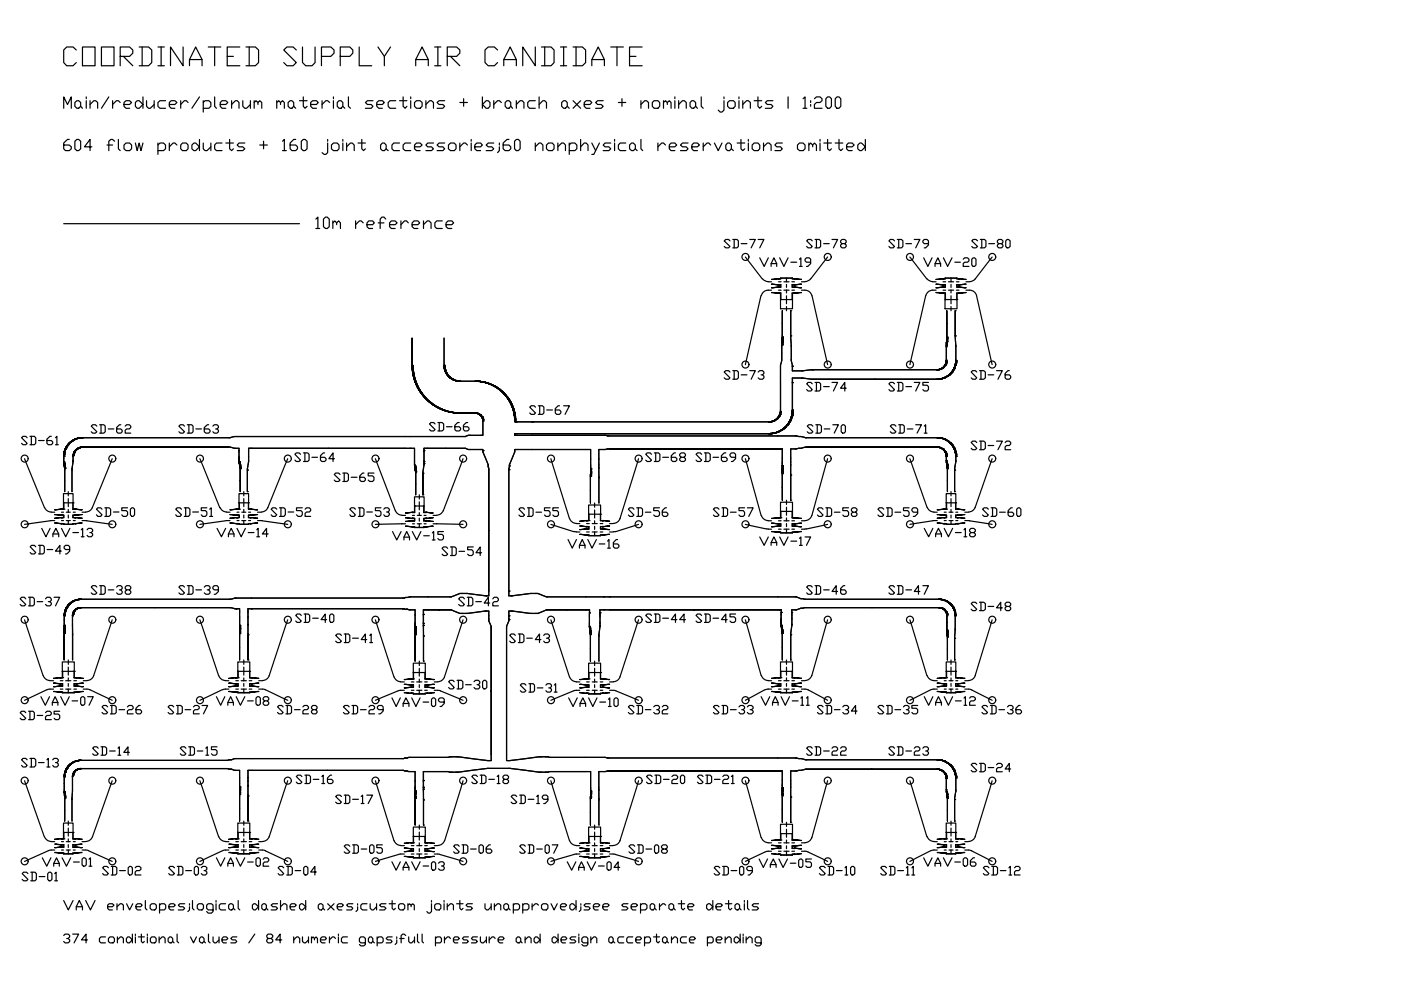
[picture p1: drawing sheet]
<svg xmlns="http://www.w3.org/2000/svg" width="297mm" height="210mm" viewBox="0 0 297 210" stroke-linecap="round" stroke-linejoin="round" font-family="sans-serif">
<defs><g id="words">
<text font-size="7.5" x="12.3" y="15.2">COORDINATED SUPPLY AIR CANDIDATE</text>
<text font-size="5.7" x="65.6" y="49.7">10m reference</text>
<g font-size="5.3">
<text x="159.8" y="57.9">VAV-19</text>
<text x="194.7" y="57.9">VAV-20</text>
<text x="111.1" y="89.3">SD-67</text>
<text x="3.2" y="129.8">SD-37</text>
<text x="18" y="127.4">SD-38</text>
<text x="36.7" y="127.4">SD-39</text>
<text x="96" y="129.8">SD-42</text>
<text x="169.7" y="127.4">SD-46</text>
<text x="187.3" y="127.4">SD-47</text>
<text x="93.8" y="147.5">SD-30</text>
<text x="20.5" y="152.8">SD-26</text>
<text x="34.6" y="152.8">SD-27</text>
<text x="57.5" y="152.8">SD-28</text>
<text x="71.6" y="152.8">SD-29</text>
<text x="131.9" y="152.8">SD-32</text>
<text x="149.9" y="152.8">SD-33</text>
<text x="172.2" y="152.8">SD-34</text>
<text x="184.9" y="152.8">SD-35</text>
<text x="207.1" y="152.8">SD-36</text>
</g>
<g font-size="4.9">
<text x="152.4" y="53.6">SD-77</text>
<text x="169.7" y="53.6">SD-78</text>
<text x="187.3" y="53.6">SD-79</text>
<text x="205" y="53.6">SD-80</text>
<text x="152.4" y="81.5">SD-73</text>
<text x="169.7" y="84">SD-74</text>
<text x="187.3" y="84">SD-75</text>
<text x="204.6" y="81.5">SD-76</text>
<text x="3.2" y="95.6">SD-61</text>
<text x="18" y="93.1">SD-62</text>
<text x="36.7" y="93.1">SD-63</text>
<text x="90" y="92.4">SD-66</text>
<text x="170" y="93.1">SD-70</text>
<text x="187.7" y="93.1">SD-71</text>
<text x="61.4" y="99.1">SD-64</text>
<text x="135.8" y="99.1">SD-68</text>
<text x="146.4" y="99.1">SD-69</text>
<text x="204.6" y="96.7">SD-72</text>
<text x="69.5" y="103.4">SD-65</text>
<text x="19" y="110.8">SD-50</text>
<text x="36" y="110.8">SD-51</text>
<text x="56.1" y="110.8">SD-52</text>
<text x="73" y="110.8">SD-53</text>
<text x="108.7" y="110.8">SD-55</text>
<text x="131.9" y="110.8">SD-56</text>
<text x="149.9" y="110.8">SD-57</text>
<text x="172.2" y="110.8">SD-58</text>
<text x="184.9" y="110.8">SD-59</text>
<text x="207.1" y="110.8">SD-60</text>
<text x="5.3" y="118.5">SD-49</text>
<text x="7.8" y="115">VAV-13</text>
<text x="44.8" y="115">VAV-14</text>
<text x="81.8" y="115.7">VAV-15</text>
<text x="92.4" y="118.9">SD-54</text>
<text x="119.2" y="117.5">VAV-16</text>
<text x="159.8" y="116.8">VAV-17</text>
<text x="194.7" y="115">VAV-18</text>
<text x="204.6" y="130.5">SD-48</text>
<text x="61.4" y="133.3">SD-40</text>
<text x="69.8" y="137.6">SD-41</text>
<text x="106.9" y="137.6">SD-43</text>
<text x="135.8" y="133.3">SD-44</text>
<text x="146.4" y="133.3">SD-45</text>
<text x="109" y="147.8">SD-31</text>
<text x="3.2" y="153.8">SD-25</text>
<text x="7.4" y="150.6">VAV-07</text>
<text x="44.8" y="150.6">VAV-08</text>
<text x="81.8" y="151">VAV-09</text>
<text x="119.2" y="151">VAV-10</text>
<text x="160.2" y="150.6">VAV-11</text>
<text x="194.7" y="150.6">VAV-12</text>
<text x="18.3" y="161.2">SD-14</text>
<text x="37" y="161.2">SD-15</text>
<text x="169.7" y="161.2">SD-22</text>
<text x="187.3" y="161.2">SD-23</text>
<text x="3.2" y="163.7">SD-13</text>
<text x="61.7" y="167.2">SD-16</text>
<text x="98.8" y="167.2">SD-18</text>
<text x="135.8" y="167.2">SD-20</text>
<text x="146.8" y="167.2">SD-21</text>
<text x="204.6" y="164.7">SD-24</text>
<text x="69.8" y="171.4">SD-17</text>
<text x="107.2" y="171.4">SD-19</text>
<text x="7.8" y="184.9">VAV-01</text>
<text x="44.8" y="184.9">VAV-02</text>
<text x="71.6" y="182">SD-05</text>
<text x="81.8" y="185.6">VAV-03</text>
<text x="94.9" y="182">SD-06</text>
<text x="109" y="182">SD-07</text>
<text x="118.9" y="185.6">VAV-04</text>
<text x="132.3" y="182">SD-08</text>
<text x="159.8" y="185.2">VAV-05</text>
<text x="194.7" y="184.9">VAV-06</text>
<text x="3.5" y="188">SD-01</text>
<text x="20.5" y="186.6">SD-02</text>
<text x="34.6" y="186.6">SD-03</text>
<text x="57.9" y="186.6">SD-04</text>
<text x="150.3" y="186.6">SD-09</text>
<text x="172.5" y="186.6">SD-10</text>
<text x="185.6" y="186.6">SD-11</text>
<text x="207.4" y="186.6">SD-12</text>
</g>
</g></defs>
<!-- layer: BSA_MATERIAL_SECTION -->
<g fill="none" stroke="#000" stroke-width=".25">
<path d="M87.4 77.5h.1M87.4 77.6h.1M87.4 77.7h.1M87.4 77.7v.1M87.4 77.9h.1M87.4 77.8h.1M87.4 77.9v.1M87.4 77.6v.2M87.4 77.4h.1M87.4 71.7v5.7zM87.4 71.7h.1M87.4 77.4v.3"/>
<path d="M87.4 77.8v.1M87.4 78h.1M87.4 78.1h.1M87.4 78.2h.1M87.4 78.1v.1M87.4 78.3h.1M87.4 78.3v.1M87.4 78.4h.1M87.4 78.4v.1M87.4 78.5h.1M87.4 78.4l.1 .1M87.4 78v.4"/>
<path d="M87.5 78.5h.1M87.5 78.6h.1M87.5 78.7h.1M87.5 78.8h.1M87.5 78.8v.2M87.5 78.5v.3M87.5 78.9h.1M87.5 79h.1M87.5 79v.1M87.5 79.1h.1M87.5 79.2h.1M87.5 79.2v.1"/>
<path d="M87.5 79.3h.1M87.5 79.3l.1 .1M87.5 79.1v.1M87.5 79.1v.2M87.6 79.4h.1M87.6 79.5h.1M87.6 79.5v.1M87.6 79.6h.1M87.6 79.4v.1M87.6 79.4v.2M87.6 79.6v.1M87.6 79.7h.1"/>
<path d="M87.6 79.7l.1 .1M87.7 79.8h.1M87.7 79.9h.1M87.7 79.9v.1M87.7 79.8v.1M87.7 80h.1M87.7 80v.1M94.1 77.4h.1M94.1 77.5h.1M94.1 77.5v.1M94.1 77.6h.1M94.1 77.7h.1"/>
<path d="M94.1 77.6v.1M94.1 77.7v.1M94.1 77.8h.1M94.1 77.9h.1M94.1 77.8v.1M94.1 71.7v5.7M94.1 71.7h.1M94.1 77.4v.1M94.2 77.9h.1M94.2 78h.1M94.2 77.9v.1M94.2 78.1h.1"/>
<path d="M94.2 78.2h.1M94.2 78v.2M94.2 78.1v.1M94.2 78.2v.1M94.2 78.3h.1M94.3 78.3h.1M94.3 78.4h.1M94.3 78.3v.1M94.3 78.5h.1M94.3 78.4v.1M94.3 78.3v.2M94.3 78.5l.1 .1"/>
<path d="M94.3 78.6h.1M94.3 78.5v.1M94.4 78.6h.1M94.4 78.7h.1M94.4 78.7v.1M94.4 78.6v.1M94.4 78.8h.1M94.4 78.9h.1M94.4 78.8v.1M94.4 78.9l.1 .1M94.5 78.9h.1M94.5 79h.1"/>
<path d="M94.5 78.9v.2M94.5 79.1h.1M94.5 79l.1 .1M94.6 79.1h.1M94.6 79.2h.1M94.6 79.1l.1 .1M94.7 79.2h.1M94.7 79.3h.1M94.7 79.3v.1M94.7 79.4h.1M94.7 79.4l.1 .1M94.8 79.4h.1"/>
<path d="M94.8 79.4v.1M94.8 79.5h.1M94.9 79.5h.1M94.9 79.6h.1M94.9 79.5v.1M94.9 79.6l.1 .1M95 79.6h.1M95 79.7h.1M95 79.7l.1 .1M95 79.8h.1M95 79.7v.1M95.1 79.8h.1"/>
<path d="M95.1 79.8l.1 .1M95.2 79.9h.1M95.2 79.9v.1M95.2 80h.1M95.3 80h.1M95.3 80l.1 .1M165.5 77.7v3.4M165.5 77.7h.1M165.7 76.2l-.2 1.5M165.7 76.2h.1M165.7 73.2h.1M165.7 73.1h.1"/>
<path d="M165.7 73.3h.1M165.7 73.3v.2M165.7 73.5h.1M165.7 73.5v2.7zM165.7 73.2v.1M165.8 73l-.1 .2M165.8 73h.1M165.8 72.9h.1M165.8 72.8h.1M165.8 72.7v.1M165.8 72.7h.1M165.8 72.6h.1"/>
<path d="M165.8 72.5h.1M165.8 72.4h.1M165.8 73.1l-.1 .1M165.8 73.1h.1M165.8 72.9v.1M165.8 72.8v.3M165.8 72.2h.1M165.8 71.8h.1M165.8 71.7h.1M165.8 72.3h.1M165.8 72.1h.1M165.8 72h.1"/>
<path d="M165.8 71.9h.1M165.8 71.8v.9M165.8 72.4v.1M165.9 71.2v.3M165.9 71.7l-.1 .1M165.9 71.7h.1M165.9 71.6h.1M165.9 71.5h.1M165.9 71.2h.1M165.9 71.5v.1M165.9 71.8h.1M165.9 65.9v5.3z"/>
<path d="M165.9 65.9h.1M165.9 71.5v.2M167.6 71.2l.2 2.1M167.6 71.2h.1M167.6 65.9v5.3v-5.3M167.6 65.9h.1M167.8 76.5l.2 1.2M167.8 76.2v.3M167.8 76.2h.1M167.8 73.5h.1M167.8 73.5v-.2v.2M167.8 73.5v2.7"/>
<path d="M168 77.7v.9h1.9M168 77.7h.1M168 77.7v.9M172.3 78.4l-2.1 .2M172.3 78.4h.1M172.3 78.4h26.3M198.6 78.4h.1M198.6 78.4h.5M198.7 78.4h.1M198.8 78.4h.1M198.9 78.4h.1M199 78.4h.1"/>
<path d="M199.1 78.3h.1M199.1 78.3l-.1 .1M199.2 78.3h.1M199.3 78.3h.1M199.3 78.2v.1M199.3 78.2h.1M199.4 78.2h.1M199.4 78.2l-.1 .1M199.5 78.2h.1M199.6 78.2h-.1M199.6 78.2h.1M199.6 78.1h.1"/>
<path d="M199.6 78.2h-.2M199.6 78.1v.1M199.7 78.1h.1M199.8 78h.1M199.8 78l-.1 .1M199.9 78h.1M199.9 77.9h.1M199.9 77.9l-.1 .1M200 77.9h-.1M200 77.9h.1M200 77.8v.1M200 77.8h.1"/>
<path d="M200.1 77.8h-.1M200.1 77.8h.1M200.1 77.7v.1M200.2 77.7h-.1M200.2 77.7h.1M200.2 77.6h.1M200.2 77.6v.1M200.3 77.6h.1M200.3 77.5h.1M200.3 77.4h.1M200.3 77.4v.2M200.4 77.4l-.1 .1"/>
<path d="M200.4 77.4h.1M200.4 77.4h-.1M200.4 80h-.1M200.4 80h.1M200.4 77.3h.1M200.4 77.2h.1M200.4 77.3v.1M200.4 77.2v.1M200.5 79.9h.1M200.5 77.2h.1M200.5 77.1h.1M200.5 77.2h-.1"/>
<path d="M200.5 79.9l-.1 .1M200.5 77h.1M200.5 77v.2M200.6 79.9h-.1M200.6 79.9h.1M200.6 76.9h.1M200.6 76.8h.1M200.6 76.8l-.1 .2M200.6 76.9l-.1 .1M200.6 76.7h.1M200.6 76.6h.1M200.6 76.5h.1"/>
<path d="M200.6 76.4h.1M200.6 73.2h.1M200.6 73.3h.1M200.6 73.3v.2M200.6 73.5h.1M200.6 73.5v2.9M200.6 73.2v.1M200.6 76.4v.4M200.7 79.9h.1M200.7 76.4l-.1 .1M200.7 76.4h.1M200.7 73.2h.1"/>
<path d="M200.7 73v.2M200.7 73.1h.1M200.7 73h.1M200.7 72.9h.1M200.7 72.8h.1M200.7 72.7v.1M200.7 72.7h.1M200.7 72.6h.1M200.7 73.3v.2M200.7 73.1v.1M200.7 72.9v.1M200.7 73.3h.1"/>
<path d="M200.7 73.5v2.9M200.7 72.8v.3M200.7 73.2v.1M200.7 79.8v.1M200.7 79.8h.1M200.7 72.2h.1M200.7 72.5h.1M200.7 72.4h.1M200.7 72.3h.1M200.7 72.1h.1M200.7 72h.1M200.7 71.9h.1"/>
<path d="M200.7 71.9v.8M200.7 71.2v.3M200.7 71.8h.1M200.7 71.7h.1M200.7 71.6h.1M200.7 71.5h.1M200.7 71.2h.1M200.7 71.7v.1M200.7 71.5v.1M200.7 65.9v5.3zM200.7 65.9h.1M200.7 71.5v.4"/>
<path d="M200.8 79.8h.1M200.8 79.8h-.1M200.8 79.8l-.1 .1M200.8 79.7h.1M200.8 79.7v.1M200.9 79.7h.1M200.9 79.7h-.1M201 79.6h.1M201 79.6l-.1 .1M201.1 79.6h.1M201.1 79.6h-.1M201.1 79.5v.1"/>
<path d="M201.1 79.5h.1M201.2 79.5h.1M201.3 79.4h.1M201.3 79.4h-.1M201.3 79.3h.1M201.4 79.3l-.1 .1M201.4 79.3h.1M201.4 79.3l-.2 .2M201.5 79.2h.1M201.5 79.2l-.1 .1M201.5 79.1v.1M201.5 79.1h.1"/>
<path d="M201.6 79.1h-.1M201.6 79.1h.1M201.7 79h.1M201.7 79h-.1M201.7 79l-.2 .2M201.8 78.9h.1M201.8 78.9l-.1 .1M201.8 78.8h.1M201.8 78.8v.1M201.9 78.8h.1M201.9 78.7l-.1 .1M201.9 78.7h.1"/>
<path d="M201.9 78.8h-.1M201.9 78.7v.1M202 78.6h.1M202 78.6l-.1 .1M202 78.5h.1M202 78.5v.1M202.1 78.5h.1M202.1 78.4v.1M202.1 78.4h.1M202.1 78.4l-.1 .1M202.1 78.3h.1M202.1 78.3v.1"/>
<path d="M202.2 78.2l-.1 .1M202.2 78.3h.1M202.2 78.2h.1M202.2 78.1v.1M202.2 78.1h.1M202.2 78.2l-.1 .2M202.3 78.1l-.1 .1M202.3 78.1h.1M202.3 78h.1M202.3 78v.1M202.3 77.9h.1M202.4 77.9h-.1"/>
<path d="M202.4 77.9h.1M202.4 77.8h.1M202.4 77.8v.1M202.4 77.7v.2M202.4 77.7h.1M202.4 77.6h.1M202.4 77.6v.1M202.5 77.6h.1M202.5 77.5h.1M202.5 77.6h-.1M202.5 77.4h.1M202.5 77.4v.2"/>
<path d="M202.5 77.3h.1M202.5 71.2l.1 2.1M202.5 71.2h.1M202.5 65.9v5.3v-5.3M202.5 65.9h.1M202.5 77.3v.1M202.6 77.3h-.1M202.6 77.3h.1M202.6 77.2h.1M202.6 77.1h.1M202.6 77.2l-.1 .1M202.6 77h.1"/>
<path d="M202.6 76.9h.1M202.6 76.9v.1M202.6 76.8h.1M202.6 76.8v.1M202.6 76.7v.1M202.6 76.7h.1M202.6 77v.3M202.6 76.6h.1M202.6 76.5h.1M202.6 76.4h.1M202.6 76.6v.1M202.6 73.5h.1"/>
<path d="M202.6 73.5v-.2v.2M202.6 73.5v2.9M202.6 76.4v.3M13.5 98h.1M13.5 98v.1M13.5 97.9h.1M13.5 97.6v.3M13.5 97.6h.1M13.5 96.8v.8zM13.5 97.9v.1M13.5 98.2h.1M13.5 98.3h.1"/>
<path d="M13.5 98.4h.1M13.5 98.1h.1M13.5 98.2v.1M13.5 98.3l.1 .3M13.6 98.4h.1M13.6 98.5h.1M13.6 98.6h.1M13.6 98.6v.1M13.6 98.7h.1M13.6 98.9h.1M13.6 98.8h.1M13.6 98.9l.1 .3"/>
<path d="M13.6 98.6l.1 .3M13.7 99h.1M13.7 99.1h.1M13.7 98.9h.1M13.7 99.2h.1M13.7 99.7h.1M13.7 99.3h.1M13.7 99.4h.1M13.7 99.7v4.5zM13.7 99.2v.5M15.1 93.6h.1M15.2 93.5h.1"/>
<path d="M15.2 99.4l.1 4.8zM15.3 93.4h.1M15.3 93.4v.1M15.4 93.4h.1M15.4 93.4h-.1M15.5 93.4h.1M15.5 93.4h-.1M15.5 93.3h.1M15.5 96.6h.1M15.5 96.7h.1M15.5 96.8h.1M15.5 96.5h.1"/>
<path d="M15.5 97.6h.1M15.5 97.6v.3v-.3M15.5 96.8v.8M15.5 96.5v.3M15.5 97.9l-.2 1.5M15.5 96.3h.1M15.5 96.4h.1M15.5 96.3v.2M15.5 93.3l-.1 .1M15.5 96.5v.1M15.6 93.3h.1M15.6 93.3h-.1"/>
<path d="M15.6 96.2h.1M15.6 96.3h.1M15.6 96.2v.1M15.6 96.3h-.1M15.6 96.1h.1M15.6 96.1v.1M15.7 93.2h.1M15.7 93.2l-.1 .1M15.7 96h.1M15.7 96l-.1 .1M15.7 95.9h.1M15.7 95.9v.1"/>
<path d="M15.7 95.8h.1M15.8 93.2h.1M15.8 95.7h.1M15.8 95.8h.1M15.8 95.7v.1M15.8 95.8l-.1 .1M15.8 95.8h-.1M15.8 93.1h.1M15.8 93.1v.1M15.8 95.6h.1M15.8 95.6v.1M15.9 95.6h.1"/>
<path d="M15.9 95.6l-.1 .1M15.9 93.1l-.1 .1M15.9 93.1h.1M15.9 95.6h-.1M16 93.1h.1M16 95.5h.1M16 95.5l-.1 .1M16 93.1h-.2M16 95.4h.1M16 95.4v.1M16.1 93.1h.1M16.1 95.3h.1"/>
<path d="M16.1 95.4h.1M16.1 95.3l-.1 .1M16.1 95.4h-.1M16.1 93h.1M16.1 93v.1M16.1 93l-.1 .1M16.2 93h.1M16.2 95.3h.1M16.3 93h.1M16.3 95.2h.1M16.3 95.2l-.1 .1M16.3 93h-.1"/>
<path d="M16.3 95.1h.1M16.3 95.1v.1M16.4 95.1h.1M16.4 95.1l-.1 .1M16.5 95.1h.1M16.6 95h.1M16.6 95.1h.1M16.6 95v.1M16.7 95h.1M16.7 94.9h.1M16.7 94.9v.1M16.7 95h-.1"/>
<path d="M16.8 94.9h.1M16.8 94.9h.2M16.9 94.9h.1M16.9 94.9h-.1M17 94.9h.1M17 94.8h.1M17 94.8l-.1 .1M17 94.8h.2M17 94.8v.1M17.1 94.8h.1M17.2 94.8h.1M17.5 92.8h31"/>
<path d="M17.5 94.8h31zM48.8 94.8l1.2 .3M50 92.6h3.4M50 92.6h.1M50 95.1h.1M50 95.1h.7v.5M50 92.6l-1.2 .2M50.7 95.6h.1M50.7 97.9h.1M50.7 97.6v.3M50.7 97.6h.1M50.7 95.6v1.4"/>
<path d="M50.7 97h.1M50.7 97v.6zM50.7 98h.1M50.7 98.1h.1M50.7 98v.1M50.7 98.1l.1 .2M50.7 97.9v.1M50.8 98.2h.1M50.8 98.3h.1M50.8 98.4h.1M50.8 98.3v.4M50.8 98.5h.1"/>
<path d="M50.8 98.7h.1M50.8 98.6h.1M50.8 98.9h.1M50.8 98.8h.1M50.8 99h.1M50.8 98.7v.3M50.8 98.9l.1 .1M50.9 99.2h.1M50.9 99h.1M50.9 99.1h.1M50.9 99v.2M50.9 99.2v.1"/>
<path d="M50.9 99.7h.1M50.9 99.3h.1M50.9 99.4h.1M50.9 99.7v4.5zM50.9 99.2v.5M52.5 99.7h.1M52.7 95.6h.1M52.7 95.1v.5M52.7 95.1h.7zM52.7 97.6h.1M52.7 97.6v.3v-.3M52.7 95.6v1.4"/>
<path d="M52.7 97h.1M52.7 97v.6M52.7 97.9l-.2 1.8M53.4 92.6h.1M53.4 95.1h.1M53.4 92.6h32.3M53.4 95.1h32.3zM85.7 92.6h1.4M85.7 95.1h1.4M85.7 92.6h.1M85.7 95.1h.1M87.1 92.6h11.3"/>
<path d="M87.1 92.6h.1M87.1 95.1h.1M87.1 95.1h.8v.5M87.7 80.1h.1M87.7 80.1l.1 .1M87.8 80.2h.1M87.8 80.1h.1M87.8 80.2v.1M87.8 80.1v.3M87.8 80.3h.1M87.8 80.4h.1M87.8 80.3v.1"/>
<path d="M87.8 80.5h.1M87.8 80.4l.1 .1M87.8 80.4v.1M87.9 80.6h.1M87.9 80.6v.1M87.9 80.5h.1M87.9 95.6h.1M87.9 98.7h.1M87.9 98.6h.1M87.9 98.7v.1M87.9 98.3v.3M87.9 98.3h.1"/>
<path d="M87.9 98.6v.2M87.9 95.6v2.3M87.9 97.9h.1M87.9 97.9v.4zM87.9 80.5v.1M87.9 98.6v.1M87.9 80.7h.1M87.9 80.7l.1 .1M87.9 98.8h.1M87.9 98.9h.1M87.9 98.8v.1M88 80.8h.1"/>
<path d="M88 80.9h.1M88 99h.1M88 99.1h.1M88 99.2h.1M88 98.9h.1M88 80.8v.2M88 98.9v.6M88 81h.1M88 99.3h.1M88 99.4h.1M88 99.5h.1M88.1 81h.1"/>
<path d="M88.1 81.1h.1M88.1 81.1v.1M88.1 99.5h.1M88.1 99.7h.1M88.1 81v.1M88.1 99.5v.3M88.1 99.7v.3M88.1 81.2h.1M88.1 99.9h.1M88.1 99.8h.1M88.1 100h.1M88.1 81.2v.1"/>
<path d="M88.1 81.3h.1M88.1 81.3l.1 .1M88.2 81.4h.1M88.2 81.4v.1M88.2 81.5h.1M88.2 81.5l.1 .1M88.3 81.6h.1M88.3 81.7h.1M88.3 81.7v.1M88.3 81.6v.1M88.3 81.8h.1M88.4 81.8v.1"/>
<path d="M88.4 81.8h.1M88.4 81.9h.1M88.4 81.9v.1M88.4 82l.1 .1M88.4 82h.1M88.5 82h.1M88.5 82.1h.1M88.5 82v.1M88.6 82.2h.1M88.6 82.2v.2M88.6 82.2v.1M88.6 82.3h.1"/>
<path d="M88.6 82.4h.1M88.7 82.4h.1M88.7 82.4l.1 .2M88.7 82.5h.1M88.8 82.6h.1M88.8 82.6l.1 .2M88.8 82.6l.1 .1M88.9 82.7h.1M88.9 82.7v.1M88.9 82.8h.1M88.9 82.9h.1M88.9 82.8l.1 .1"/>
<path d="M88.9 82.8v.1M89 82.9h.1M89 82.9v.1M89 83h.1M89.1 83v.1M89.1 83.1h.1M89.1 83.1l.1 .2M89.1 83.1l.1 .1M89.2 83.2h.1M89.2 83.2v.1M89.2 83.3h.1M89.2 83.3l.1 .1"/>
<path d="M89.3 83.3h.1M89.3 83.4h.1M89.3 83.3l.2 .3M89.3 83.4l.2 .2M89.4 83.5h.1M89.5 83.6h.1M89.5 83.6v.1M89.5 83.7h.1M89.6 83.7h.1M89.6 83.7v.1M89.6 83.7l.1 .1M89.6 83.8h.1"/>
<path d="M89.7 83.8h.1M89.7 83.8v.1M89.7 83.9v.1M89.7 84h.1M89.8 84h.1M89.8 84l.1 .1M89.9 84.1h.1M89.9 95.6h.1M89.9 98.3h.1M89.9 97.9h.1M89.9 98.3l-.2 2M89.9 84.1l.1 .1"/>
<path d="M89.9 95.1v.5M89.9 95.1h.7zM89.9 95.6v2.3M89.9 97.9v.4M90 84.2h.1M90 84.2v.1M90 84.3h.1M90.1 84.3h.1M90.1 84.3v.1M90.1 84.4h.1M90.1 84.4l.1 .1M90.2 84.4h.1"/>
<path d="M90.2 84.5h.1M90.2 84.5l.1 .1M90.3 84.5h.1M90.3 84.6h.1M90.3 84.6l.3 .2M90.4 84.6h.1M90.4 84.7h.1M90.5 84.7h.1M90.5 84.8h.1M90.6 84.8h.1M90.6 84.8v.1M90.6 84.9h.1"/>
<path d="M90.6 95.1h.1M90.6 95.1h7.8zM90.7 84.9h.1M90.7 84.9v.1M90.7 84.9l.1 .1M90.7 85h.1M90.8 85h.1M90.8 85l.1 .1M90.8 85l.2 .2M90.8 85.1h.1M90.9 85.1h.1M91 85.2h.1"/>
<path d="M91 85.2l.1 .1M91.1 85.3h.1M91.1 85.3l.1 .1M91.2 85.4h.1M91.3 85.4l.1 .1M91.3 85.4h.1M91.4 85.5h.1M91.4 85.5v.1M91.4 85.5l.1 .1M91.4 85.6h.1M91.5 85.6h.1M91.5 85.6l.1 .1"/>
<path d="M91.6 85.7h.1M91.7 85.7h.1M91.7 85.7l.1 .1M91.7 85.8h.1M91.8 85.8h.1M91.8 85.8l.1 .1M91.9 85.9h.1M91.9 85.9l.1 .1M92 86h.1M92 86h.2M92.1 86h.1M92.2 86h.1"/>
<path d="M92.2 86v.1M92.2 86.1h.1M92.3 86.1h.1M92.3 86.1l.1 .1M92.3 86.1l.3 .2M92.4 86.2h.1M92.4 86.2l.2 .1M92.5 86.2h.1M92.6 86.3h.1M92.6 86.3l.1 .1M92.7 86.3h.1M92.7 86.3l.1 .1"/>
<path d="M92.7 86.4h.1M92.8 86.4h.1M92.8 86.4l.1 .1M92.8 86.4l.2 .1M92.9 86.5h.1M93 86.5h.1M93 86.5l.1 .1M93.1 86.5h.1M93.1 86.5v.1M93.1 86.6h.1M93.1 86.6h.2M93.2 86.6h.1"/>
<path d="M93.2 86.6l.1 .1M93.3 86.6v.1M93.3 86.7h.1M93.4 86.7h.1M93.4 86.7l.1 .1M93.5 86.8h.1M93.5 86.7v.1M93.6 86.8h.1M93.6 86.8h.2M93.7 86.8h.1M93.8 86.8h.1M93.8 86.8v.1"/>
<path d="M95.4 80.1h.1M95.5 80.1h.1M95.5 80.2h.1M95.5 80.1v.1M95.6 80.2h.1M95.6 80.2l.1 .1M95.7 80.3h.1M95.8 80.3h.1M95.8 80.3v.1M95.8 80.4h.1M95.9 80.4h.1M96 80.4h.1"/>
<path d="M96 80.5h.1M96 80.4l.1 .1M96 80.5h.2M96 80.4v.1M96.1 80.5h.1M96.2 80.5h.1M96.2 80.6h.1M96.2 80.5v.1M96.3 80.6h.1M96.4 80.6h.1M96.4 80.6v.1M96.4 80.7h.1"/>
<path d="M96.4 80.7h.2M96.5 80.7h.1M96.6 80.7h.1M96.7 80.7h.1M96.7 80.7h.2M96.8 80.7h.1M96.9 80.7h.1M96.9 80.7v.1M96.9 80.8h.1M96.9 80.8h.3M97 80.8h.1M97.1 80.8h.1"/>
<path d="M97.2 80.8h.1M97.2 80.8h.3M97.3 80.8h.1M97.4 80.8h.1M97.5 80.8h.1M97.5 80.8h3.2M98.4 95.1h.3M98.4 95.1h.1M98.7 95.1l.6 .2M99.3 95.3h.2M99.5 95.3h2.7M99.5 95.3h.1"/>
<path d="M99.8 92.3h2.4M100.7 80.8h.1M100.7 80.8h.5M100.8 80.8h.1M100.9 80.8h.1M101 80.8h.1M101.1 80.8h.1M101.2 80.8h.1M101.3 80.8h.1M101.3 80.8l.1 .1M101.4 80.8h.1M101.4 80.8l.1 .1"/>
<path d="M101.4 80.9h.5M101.4 80.9h.1M101.5 80.9h.1M101.6 80.9h.1M101.7 80.9h.1M101.7 80.9h.2M101.8 80.9h.1M101.9 88v.1M101.9 80.9h.1M101.9 88.1h.1M101.9 88.2h.1M101.9 88.1l.1 .1"/>
<path d="M101.9 88.1v.1M102 80.9h.1M102 88.2h.1M102 80.9l.2 .1M102 88.2l.1 .1M102.1 80.9h.1M102.1 80.9v.1M102.1 88.3h.1M102.1 88.2h.1M102.1 88.2v.2M102.1 81h.1M102.1 88.4h.1"/>
<path d="M102.1 88.3l.1 .1M102.2 81h.1M102.2 88.4h.1M102.2 88.4v.1M102.2 95.3h.2v.3M102.2 95.3h.1M102.2 92.3h.1M102.2 88.5h.1M102.2 81h.2M102.2 88.6h.1M102.2 88.5v.1M102.3 81h.1"/>
<path d="M102.3 88.6h.1M102.3 88.7h.1M102.3 88.6v.3M102.3 88.8h.1M102.3 88.9h.1M102.3 88.8l.1 .1M102.3 81h.2M102.4 81h.1M102.4 88.9h.1M102.4 89h.1M102.4 89.1h.1M102.4 89.2h.1"/>
<path d="M102.4 89.3h.1M102.4 89.3v3h-.2M102.4 95.6l1.1 2.9M102.4 88.9v.4M102.4 95.6h.1M102.4 89.2v.1M102.5 81h.1M102.5 81h.2M102.6 81h.1M102.7 81h.1M102.7 81l.1 .1M102.7 81.1h.1"/>
<path d="M102.8 81.1h.1M102.9 81.1h.1M103 81.1l.1 .1M103 81.1h.1M103 81.1v.1M103 81.2h.1M103 81.2h.2M103.1 81.2h.1M103.2 81.2h.1M103.3 81.2h.1M103.3 81.2v.1M103.3 81.3h.1"/>
<path d="M103.4 81.3h.1M103.5 81.3h.1M103.5 98.5v.3M103.5 98.8h.1M103.5 98.8l.1 .8M103.6 81.3h.1M103.6 81.3l.2 .1M103.6 99.6h.1M103.6 99.6v25.7zM103.6 81.3l.1 .1M103.7 81.4h.1M103.8 81.4h.1"/>
<path d="M103.8 81.4l.1 .1M103.9 81.5h.1M104 81.5h.1M104.1 81.5h.1M104.2 81.6h.1M104.2 81.5v.1M104.3 81.6h.1M104.3 81.6l.1 .1M104.4 81.6h.1M104.4 81.6v.1M104.4 81.7h.1M104.5 81.7h.1"/>
<path d="M104.5 81.7l.1 .1M104.6 81.8h.1M104.7 81.8h.1M104.7 81.8l.2 .1M104.8 81.9h.1M104.9 81.9h.1M104.9 81.9l.1 .1M104.9 81.9v.1M104.9 82h.1M105 82h.1M105 82l.1 .1M105.1 82.1h.1"/>
<path d="M105.2 82.1h.1M105.2 82.1l.1 .1M105.3 82.2h.1M105.4 82.2h.1M105.4 82.2l.1 .2M105.4 82.2v.1M105.4 82.3h.1M105.5 82.3v.1M105.5 82.3h.1M105.5 82.4h.1M105.5 82.4h.2M105.6 82.4h.1"/>
<path d="M105.6 82.4l.1 .1M105.7 82.4h.1M105.7 82.4v.1M105.7 82.5h.1M105.7 82.5l.1 .1M105.8 82.5h.1M105.8 82.5l.1 .1M105.8 82.6h.1M105.9 82.6h.1M105.9 82.6l.1 .1M106 82.6h.1M106 82.7h.1"/>
<path d="M106 82.7l.1 .1M106.1 82.8h.1M106.2 82.8h.1M106.2 82.8v.1M106.2 82.9h.1M106.3 82.9h.1M106.3 82.9v.1M106.3 83h.1M106.3 83l.1 .1M106.4 83h.1M106.4 83v.1M106.4 83.1h.1"/>
<path d="M106.4 83.1l.1 .1M106.5 83.1l.1 .1M106.5 83.1h.1M106.5 83.2h.1M106.6 83.2h.1M106.6 83.2v.1M106.6 83.3h.1M106.7 83.3h.1M106.7 83.4h.1M106.7 83.3l.1 .1M106.8 83.4h.1M106.8 83.4v.1"/>
<path d="M106.8 83.5h.1M106.9 83.5h.1M106.9 83.5v.1M106.9 83.5l.2 .2M106.9 83.6h.1M107 83.6h.1M107 83.7h.1M107.1 83.7h.1M107.1 83.7v.1M107.1 83.8h.1M107.1 83.8l.1 .1M107.2 83.9h.1"/>
<path d="M107.2 83.9l.1 .1M107.3 84h.1M107.3 84l.1 .1M107.4 84.1h.1M107.4 84.1v.1M107.4 84.2h.1M107.4 84.2l.1 .1M107.5 84.3h.1M107.6 84.3h.1M107.6 84.3v.1M107.6 84.4h.1M107.6 84.4l.1 .1"/>
<path d="M107.7 84.5h.1M107.7 84.5v.1M107.7 84.6h.1M107.7 84.6l.1 .1M107.8 84.7h.1M107.8 84.8h.1M107.8 84.7l.1 .1M107.8 84.7v.1M107.9 84.8h.1M107.9 84.8v.1M107.9 99.6v25.7M107.9 99.6h.1"/>
<path d="M107.9 84.9h.1M107.9 84.9v.1M107.9 85h.1M108 85h.1M108 85v.1M108 98.8h.1M108 98.8l-.1 .8M108 85.1h.1M108.1 85.1h.1M108.1 85.2h.1M108.1 85.2v.1M108.1 85.1v.1"/>
<path d="M108.1 85.2l.1 .2M108.1 85.3h.1M108.1 85.3l.1 .1M108.2 85.3h.1M108.2 85.4h.1M108.2 85.4v.1M108.2 85.5h.1M108.2 85.4l.1 .2M108.3 85.6h.1M108.3 85.5v.1M108.3 85.6v.1M108.3 85.7h.1"/>
<path d="M108.4 85.7h.1M108.4 85.7v.1M108.4 85.8h.1M108.4 85.8v.1M108.4 85.9h.1M108.4 85.9l.1 .1M108.4 85.8l.1 .1M108.5 85.9h.1M108.5 86h.1M108.5 85.9v.1M108.5 86.1h.1M108.5 86v.1"/>
<path d="M108.5 86.2h.1M108.5 86.1v.1M108.6 86.2h.1M108.6 86.2v.1M108.6 86.3h.1M108.6 86.2v.2M108.6 86.4h.1M108.6 86.4l.1 .1M108.7 86.5h.1M108.7 86.6h.1M108.7 86.6l.1 .2M108.7 86.5v.1"/>
<path d="M108.7 86.7h.1M108.7 86.6l.1 .1M108.8 86.7h.1M108.8 86.8h.1M108.8 86.8v.1M108.8 86.7v.1M108.8 86.9h.1M108.8 86.9v.1M108.8 86.9v.2M108.8 87h.1M108.8 87.1h.1M108.9 87.1h.1"/>
<path d="M108.9 87.2h.1M108.9 87.3h.1M108.9 87.1v.2M108.9 87.4h.1M108.9 87.4l.1 .1M108.9 87.3v.1M109 87.5h.1M109 87.6h.1M109 87.6v.1M109 87.5v.1M109 87.7h.1M109 87.8h.1"/>
<path d="M109 87.7v.1M109 87.9h.1M109 87.8l.1 .1M109 87.7v.2M109.1 87.9h.1M109.1 87.9v.1M109.1 88h.1M109.1 88.1h.1M109.1 88.2h.1M109.1 88v.2M109.1 88.3h.1M109.1 88.4h.1"/>
<path d="M109.1 88.6h.1M109.1 88.5h.1M109.1 88.6v.1M109.1 88.5v.1M109.1 88.2v.2M109.1 88.4v.3M109.1 88.7h.1M109.1 88.7v.1M109.1 88.8h.1M109.1 88.9h.1M109.1 88.8v.2M109.1 89h.1"/>
<path d="M109.1 89.1h.1M109.1 89.2h.1M109.1 89.2v.1M109.1 89.3h.1M109.1 88.9v.1M109.1 95.6h.1M109.1 89.3v.1h.3M109.1 92h.3M109.1 92v.3h.3M109.1 89.3v.2h.3M109.1 95.6v.2M109.1 95.8l-1.1 3"/>
<path d="M109.1 88.8v.5M109.4 95.3h-.3v.3M109.4 92h.1M109.4 95.3h.1M109.4 92.3h.1M109.4 92h3.5M109.4 95.3h3.5M109.4 92.3h3.5M112.9 92h.1M112.9 95.3h.1M112.9 92.3h.1M112.9 92.3h11.2"/>
<path d="M112.9 95.3h11.2zM112.9 89.4h50.1M112.9 92h50.1zM112.9 89.5h50.1M124.1 92.3h.1M124.1 95.3h.1M124.1 92.3h4M124.1 95.3h1.1zM125.2 97.2h.1M125.2 95.3v1.9M125.2 99.8v.1M125.2 99.4h.1"/>
<path d="M125.2 99.4v.1M125.2 99.5h.1M125.2 99.6h.1M125.2 99.5v.1M125.2 99.7h.1M125.2 99.7v.1M125.2 99.8h.1M125.2 99.9h.1M125.2 99.9v.1M125.2 100h.1M125.2 99.3h.1M125.2 99v.3"/>
<path d="M125.2 99h.1M125.2 97.2v1.4M125.2 98.6h.1M125.2 98.6v.4zM125.2 99.3v.1M125.2 99.6v.1M125.2 100v.6M127 97.2h.1M127 99h.1M127 99v.3v-.3M127 99.3v7.4zM127 97.2v1.4"/>
<path d="M127 98.6h.1M127 98.6v.4M128.1 92.3h.1M128.1 95.3h.1M128.1 95.3h-1.1v1.9M128.1 92.3l1 .1M129.1 95.2l-1 .1M129.1 92.4h.1M129.1 95.2h.1M129.1 92.4h35.8M129.1 95.2h35.8zM163 92h.1"/>
<path d="M163 89.5h.1M163 89.4h.1M163 89.4v.1M163.1 89.4h.1M163.1 92h.1M163.1 89.5h.1M163.2 92h.1M163.2 89.4h.1M163.2 89.4h.2M163.2 89.4l-.1 .1M163.2 91.9h.1M163.2 91.9v.1"/>
<path d="M163.3 92h.1M163.3 89.4h.1M163.3 91.9h.1M163.3 91.9l-.1 .1M163.3 91.9h.2M163.4 91.9h.1M163.4 89.4h.1M163.4 89.4h.2M163.5 91.9h.1M163.5 89.4h.1M163.5 89.4h-.1M163.6 91.9h.1"/>
<path d="M163.6 89.4h.1M163.7 91.9h.1M163.7 89.3h.1M163.7 89.3l-.1 .1M163.7 89.4h.1M163.8 91.9h.1M163.8 89.3h.1M163.8 89.3h-.1M163.9 91.9h.1M163.9 89.3h.1M163.9 89.3h-.2M164 91.9h.1"/>
<path d="M164 89.3h.1M164 91.8l-.1 .1M164 91.8v.1M164 91.8h.1M164 89.2h.1M164 89.2v.1M164.1 91.8h.1M164.1 89.2h.1M164.1 89.2h-.1M164.1 91.8l-.3 .1M164.2 91.8h-.1M164.2 91.8h.1"/>
<path d="M164.2 89.2h.1M164.2 89.1v.1M164.2 89.1h.1M164.3 91.8h.1M164.3 89.1h.1M164.3 89.1h-.1M164.3 89.1l-.1 .1M164.3 89v.1M164.3 89h.1M164.4 91.8h-.1M164.4 91.8h.1M164.4 89h.1"/>
<path d="M164.5 91.8h.1M164.5 89h-.1M164.5 89h.1M164.5 91.7h.1M164.5 91.7v.1M164.5 88.9h.1M164.5 88.9v.1M164.6 91.7h.1M164.6 88.9h-.1M164.6 88.9h.1M164.6 91.7h-.1M164.6 88.8h.1"/>
<path d="M164.6 88.8v.1M164.6 88.8l-.1 .1M164.7 91.7h.1M164.7 88.8h-.1M164.7 88.8h.1M164.7 88.7h.1M164.7 91.6v.1M164.8 91.6l-.1 .1M164.8 88.7h.1M164.8 88.7l-.1 .1M164.8 91.6h.1M164.8 91.6l-.2 .1"/>
<path d="M164.8 88.6h.1M164.8 88.6v.1M164.9 91.6h.1M164.9 88.6h-.1M164.9 88.6h.1M164.9 92.4h.1M164.9 95.2h.1M164.9 92.4h3.7M164.9 95.2h1zM164.9 88.5h.1M164.9 88.5v.1M164.9 91.5v.1"/>
<path d="M164.9 91.5h.1M165 91.5l-.1 .1M165 91.5h.1M165 88.5h.1M165 88.4h.1M165 88.5l-.1 .1M165 88.4l-.1 .1M165 88.4v.1M165.1 91.5h.1M165.1 88.4h.1M165.1 88.4h-.1M165.1 91.5h-.1"/>
<path d="M165.1 88.3v.1M165.1 88.3h.1M165.1 88.2v.1M165.1 88.2h.1M165.2 88.2h-.1M165.2 88.2h.1M165.2 91.5h-.1M165.2 91.4h.1M165.2 88.1v.1M165.2 88.1h.1M165.2 88.1l-.1 .1M165.2 88v.1"/>
<path d="M165.2 88h.1M165.3 91.4l-.1 .1M165.3 91.4h.1M165.3 88h.1M165.3 87.9h.1M165.3 87.9v.1M165.3 91.4l-.2 .1M165.4 91.4h.1M165.4 87.8h.1M165.4 87.7h.1M165.4 87.8l-.1 .1M165.4 91.3v.1"/>
<path d="M165.4 91.3h.1M165.4 87.6h.1M165.4 87.6v.2M165.4 87.5h.1M165.4 87.4h.1M165.4 87.4v.2M165.5 91.3h.1M165.5 87.3l-.1 .1M165.5 87.3h.1M165.5 87.2h.1M165.5 87.1h.1M165.5 87h.1"/>
<path d="M165.5 87.4h.1M165.5 91.3h-.1M165.5 81.1h.1M165.5 81.1v5.9zM165.5 87v.4M165.5 91.2v.1M165.5 91.2h.1M165.6 91.2l-.1 .1M165.6 91.2h.1M165.7 91.2h.1M165.7 91.2h-.2M165.7 91.1h.1"/>
<path d="M165.7 91.1v.1M165.8 91.1l-.1 .1M165.8 91.1h.1M165.9 91l-.1 .1M165.9 91h.1M165.9 97.1h.1M165.9 95.2v1.9M165.9 99.2v.1M165.9 99.6h.1M165.9 99.7h.1M165.9 99.8h.1M165.9 98.8h.1"/>
<path d="M165.9 98.8v.1M165.9 98.9h.1M165.9 99h.1M165.9 98.9v.1M165.9 99.1h.1M165.9 99.1v.1M165.9 99.2h.1M165.9 99.3h.1M165.9 99.3v.1M165.9 99.4h.1M165.9 99.5h.1M165.9 98.7h.1"/>
<path d="M165.9 98.4v.3M165.9 98.4h.1M165.9 99.8v.1M165.9 99.9h.1M165.9 97.1v.9M165.9 98h.1M165.9 98v.4zM165.9 98.7v.1M165.9 99v.1M165.9 99.4v.6M166 90.9h.1M166 90.9l-.1 .1"/>
<path d="M166.1 90.9h.1M166.1 90.9h-.1M166.2 90.8l-.1 .1M166.2 90.8h.1M166.2 90.7h.1M166.2 90.7v.1M166.3 90.7h-.1M166.3 90.7h.1M166.3 90.7l-.1 .1M166.4 90.6l-.1 .1M166.4 90.6h.1M166.5 90.6h.1"/>
<path d="M166.5 90.6l-.2 .1M166.5 90.5h.1M166.6 90.4h.1M166.6 90.4l-.2 .2M166.7 90.4h.1M166.7 90.3h.1M166.8 90.3h.1M166.8 90.3h-.1M166.8 90.2h.1M166.8 90.3l-.2 .1M166.8 90.2v.1M166.8 90.1h.1"/>
<path d="M166.9 90.1h.1M167 90h.1M167 90l-.2 .1M167 90l-.1 .1M167 89.9h.1M167.1 89.8h.1M167.1 89.8l-.1 .2M167.2 89.7h.1M167.2 89.7l-.1 .1M167.2 89.6v.1M167.2 89.6h.1M167.3 89.6h-.1"/>
<path d="M167.3 89.6h.1M167.3 89.5h.1M167.3 89.5v.1M167.3 89.4h.1M167.3 89.4v.1M167.4 89.4h.1M167.4 89.3h.1M167.4 89.3v.1M167.4 89.4l-.1 .1M167.5 89.2l-.1 .1M167.5 89.2h.1M167.5 89.1h.1"/>
<path d="M167.5 89.1v.1M167.6 89h.1M167.6 89l-.1 .1M167.6 88.9h.1M167.6 88.9v.1M167.6 88.8h.1M167.6 88.8v.1M167.6 97.1h.1M167.6 98.4h.1M167.6 98.4v.3v-.3M167.6 97.1v.9M167.6 98h.1"/>
<path d="M167.6 98v.4M167.6 98.7v2M167.7 88.7h.1M167.7 88.7l-.1 .1M167.7 88.6v.1M167.7 88.6h.1M167.7 88.5h.1M167.7 88.5v.2M167.8 88.5l-.1 .1M167.8 88.5h.1M167.8 88.4h.1M167.8 88.5h-.1"/>
<path d="M167.8 88.4v.1M167.8 88.3h.1M167.8 88.3v.1M167.8 88.2h.1M167.8 88.2v.2M167.9 88.2h.1M167.9 88.1h.1M167.9 88.2h-.1M167.9 88.1v.1M167.9 88h.1M167.9 87.9h.1M167.9 88v.1"/>
<path d="M167.9 87.9v.1M167.9 87.8v.1M167.9 87.8h.1M167.9 87.7h.1M167.9 87.7v.1M167.9 87.6h.1M167.9 87.6v.5M168 87.6l-.1 .1M168 87.6h.1M168 87.5h.1M168 87.4h.1M168 87.3v.1"/>
<path d="M168 87.3h.1M168 87.2h.1M168 87.6h-.1M168 87.2v.1M168 87.1h.1M168 87h.1M168 81.1v5.9M168 87v.6M168 87.1v.1M168 87v.1M168.6 95.2h.1M168.6 95.2h-1v1.9"/>
<path d="M169.6 95.1l-1 .1M169.6 95.1h.1M169.9 80.2h-1.9v.9M170.8 94.8l-1.2 .3M171 92.8h27.6M171 94.8h27.6zM172.3 80.4h26.3zM198.9 94.8h.2M199 94.8h.1M199.1 94.8h.1M199.1 94.8l.2 .1M199.1 94.8l.1 .1"/>
<path d="M199.2 94.9h.1M199.2 92.9h.1M199.3 92.9h.1M199.3 94.9h.1M199.4 92.9h.1M199.4 94.9h.1M199.4 94.9v.1M199.4 95h.1M199.4 95h.2M199.5 92.9h.1M199.5 95h.1M199.5 92.9h.3"/>
<path d="M199.5 95l.1 .1M199.6 92.9h.1M199.6 95h.1M199.6 95v.1M199.6 95.1h.1M199.6 80.3h.1M199.7 92.9h.1M199.7 95.1h.1M199.7 80.2v.1M199.7 80.2h.1M199.8 92.9h.1M199.8 95.1h.1"/>
<path d="M199.8 93h.1M199.8 80.2h.1M199.8 92.9v.1M199.8 95.1l.1 .1M199.8 95.1v.1M199.8 95.2h.1M199.9 93h.1M199.9 95.2h.1M199.9 95.2v.1M199.9 80.2h.1M199.9 80.2h-.1M199.9 95.3h.1"/>
<path d="M200 93h.1M200 95.3h.1M200 80.2h.1M200 80.2h-.1M200 95.3l.1 .1M200 93.1h.1M200 93v.1M200 93l.1 .1M200.1 93.1h.1M200.1 95.4h.1M200.1 80.2h.1M200.1 80.1v.1"/>
<path d="M200.1 95.4l.1 .1M200.1 80.1h.1M200.2 93.1h.1M200.2 95.5h.1M200.2 80.1h.1M200.2 95.6h.1M200.2 95.5v.1M200.3 93.1h.1M200.3 95.6h.1M200.3 95.7h.1M200.3 80.1h.1M200.3 80.1h-.2"/>
<path d="M200.3 80v.1M200.3 95.6v.1M200.3 80h.1M200.3 95.7l.1 .1M200.3 93.1l.1 .1M200.4 93.2h.1M200.4 95.8h.1M200.4 95.8v.1M200.4 95.9h.1M200.4 96h.1M200.4 95.9v.1M200.5 93.2h.1"/>
<path d="M200.5 93.2v.1M200.5 96h.1M200.5 96.1h.1M200.5 96l.1 .3M200.5 93.3h.1M200.5 96.2h.1M200.6 93.3h.1M200.6 96.2h.1M200.6 96.3h.1M200.6 96.4h.1M200.6 96.2v.2M200.6 93.3l.1 .1"/>
<path d="M200.6 96.5h.1M200.6 96.6h.1M200.6 96.7h.1M200.6 96.8h.1M200.6 97.9h.1M200.6 97.6v.3M200.6 97.6h.1M200.6 96.8v.8M200.6 96.4v.4M200.7 93.3h.1M200.7 93.3v.1M200.7 96.7h.1"/>
<path d="M200.7 96.8h.1M200.7 98h.1M200.7 98.1h.1M200.7 98v.1M200.7 97.9h.1M200.7 97.6v.3M200.7 96.8v.8M200.7 96.7v.1M200.7 97.9v.1M200.7 93.4h.1M200.7 98.2h.1M200.7 98.3h.1"/>
<path d="M200.7 98.4h.1M200.7 98.2v.1M200.7 98.3v.1M200.7 98.5h.1M200.7 98.7h.1M200.7 98.6h.1M200.7 98.4v.3M200.8 93.4h.1M200.8 98.9h.1M200.8 98.7h.1M200.8 98.8h.1M200.8 98.9v.1"/>
<path d="M200.8 98.7v.2M200.8 93.4l.1 .1M200.8 99.2h.1M200.8 99h.1M200.8 99.1h.1M200.8 99v.2M200.8 99.2l.1 .1M200.9 93.5h.1M200.9 99.7h.1M200.9 99.3h.1M200.9 99.4h.1M200.9 99.2h.1"/>
<path d="M200.9 99.7v4.5zM200.9 99.2v.5M201 93.5h.1M201 93.5v.1M201 93.6h.1M201.1 93.6h.1M201.1 93.6v.1M201.1 93.7h.1M201.2 93.7h.1M201.2 93.7l.1 .1M201.3 93.7h.1M201.3 93.7v.1"/>
<path d="M201.3 93.8h.1M201.3 93.8v.1M201.3 93.9h.1M201.3 93.8l.1 .1M201.4 93.9h.1M201.4 93.9v.1M201.4 94h.1M201.5 94h.1M201.5 94l.1 .1M201.6 94.1h.1M201.6 94.2h.1M201.6 94.1v.1"/>
<path d="M201.7 94.2h.1M201.8 94.3h.1M201.8 94.3v.1M201.8 94.2v.2M201.8 94.2v.1M201.8 94.4h.1M201.8 94.4l.1 .1M201.9 94.5h.1M201.9 94.5l.1 .1M202 94.6h.1M202 94.7h.1M202 94.6v.1"/>
<path d="M202.1 94.7h.1M202.1 94.7v.1M202.1 94.8h.1M202.1 94.9h.1M202.1 94.8v.1M202.2 94.9h.1M202.2 94.9v.1M202.2 95h.1M202.2 95.1h.1M202.2 95l.1 .1M202.2 95v.1M202.3 95.1h.1"/>
<path d="M202.3 95.1v.1M202.3 95.2h.1M202.3 95.3h.1M202.3 95.2v.1M202.3 95.2l.1 .1M202.4 95.3h.1M202.4 95.3v.1M202.4 95.4h.1M202.4 95.4v.1M202.4 99.7h.1M202.4 95.5h.1M202.4 95.6h.1"/>
<path d="M202.4 95.5v.1M202.5 95.6h.1M202.5 95.7h.1M202.5 95.7v.1M202.5 95.6v.1M202.5 95.8h.1M202.5 95.8v.1M202.5 95.9h.1M202.6 95.9h.1M202.6 96h.1M202.6 96.1h.1M202.6 96.1v.1"/>
<path d="M202.6 95.9v.5M202.6 96.2h.1M202.6 96.2v.1M202.6 96.3h.1M202.6 96.4h.1M202.6 96.4v.1M202.6 96.5h.1M202.6 96.6h.1M202.6 96.7h.1M202.6 96.8h.1M202.6 96.5v.1M202.6 97.6h.1"/>
<path d="M202.6 97.6v.3v-.3M202.6 96.8v.8M202.6 97.9l-.2 1.8M202.6 96.5v.3M13.7 104.2h.1M50.9 104.2h.1M52.5 104.2v-4.5v4.5M52.5 104.2h.1M88.1 100.3h.1M88.1 100.3v4.6zM88.1 104.9h.1M88.1 100v.3"/>
<path d="M89.7 100.3h.1M89.7 104.9v-4.6v4.6M89.7 104.9h.1M125.2 100.6h.1M125.2 101.3h.1M125.2 100.8h.1M125.2 100.6v.1M125.2 100.7h.1M125.2 100.9h.1M125.2 100.9v.1M125.2 101h.1M125.2 101.3v5.4z"/>
<path d="M125.2 106.7h.1M125.2 100.7v.6M125.2 100.2h.1M125.2 100.3h.1M125.2 100.4h.1M125.2 100.1h.1M125.2 100.5h.1M125.2 100.4v.1M125.2 101v.1M165.9 100h.1M165.9 100.7h.1M165.9 100.2h.1"/>
<path d="M165.9 100v.1M165.9 100.1h.1M165.9 100.3h.1M165.9 100.3v.1M165.9 100.4h.1M165.9 100.4v.1M165.9 100.7v5.4zM165.9 106.1h.1M165.9 100.1v.6M167.6 100.7h.1M167.6 106.1v-5.4v5.4M167.6 106.1h.1"/>
<path d="M200.9 104.2h.1M202.4 104.2v-4.5v4.5M202.4 104.2h.1M13.6 133.5h.1M13.6 133.6h.1M13.6 133.7h.1M13.6 133.9h.1M13.6 134.6h.1M13.6 133.8h.1M13.6 134h.1M13.6 134.1h.1M13.6 133.8v.1"/>
<path d="M13.6 134v.1M13.6 134.2h.1M13.6 134.3h.1M13.6 134.2v.1M13.6 134.6v5.3zM13.6 139.9h.1M13.6 133.4v.4M13.6 133.9v.1M13.6 134.1v.5M13.6 133.4h.1M13.6 133.2h.1M13.6 132.6h.1"/>
<path d="M13.6 132.6v.1M13.6 132.7h.1M13.6 132.8h.1M13.6 132.9h.1M13.6 133h.1M13.6 133.1h.1M13.6 133.3h.1M13.6 132.3v.3M13.6 132.3h.1M13.6 132.7v.1M13.6 132.9v.1M13.6 130.6v1.7z"/>
<path d="M13.6 132.6v1.2M15.3 127.6h.1M15.4 127.5h.1M15.4 130.4h.1M15.4 130.5h.1M15.4 130.6h.1M15.4 130.3h.1M15.4 132.3h.1M15.4 132.3v.3v-.3M15.4 132.6v7.3zM15.4 130.6v1.7M15.4 127.5l-.2 .1"/>
<path d="M15.4 130.3v.3M15.4 130.1h.1M15.4 130.2h.1M15.4 130.1v.3M15.5 127.5h.1M15.5 130h.1M15.5 130.1h.1M15.5 130.1h-.1M15.5 127.5l-.2 .1M15.5 127.5h-.1M15.5 129.9h.1M15.5 129.9v.2"/>
<path d="M15.5 127.4h.1M15.5 129.8h.1M15.5 127.4v.1M15.6 127.4h.1M15.6 129.7h.1M15.6 129.8h.1M15.6 129.7v.1M15.6 129.8l-.1 .1M15.6 127.4l-.1 .1M15.6 129.6h.1M15.6 129.6v.1M15.7 129.6h.1"/>
<path d="M15.7 127.4h.1M15.7 129.5h.1M15.7 129.5v.1M15.7 127.4h-.1M15.8 127.3h.1M15.8 129.4h.1M15.8 129.5h.1M15.8 129.4l-.1 .1M15.8 127.4h.1M15.8 127.3v.1M15.8 129.4v.1M15.8 127.3l-.1 .1"/>
<path d="M15.8 127.4h-.2M15.8 129.5h-.1M15.9 127.3h.1M15.9 129.3h.1M15.9 129.3l-.1 .1M16 127.3h.1M16 129.3h.1M16 127.2h.1M16 127.2v.1M16 129.2h.1M16 129.2v.1M16 129.2l-.2 .2"/>
<path d="M16.1 127.2h.1M16.1 129.1h.1M16.1 129.2h.1M16.1 129.2h-.1M16.1 129.1l-.1 .1M17.1 127.1h31.5M17.1 128.8h31.5zM48.9 128.8l1.2 .3M50.1 126.8h3.2M50.1 126.8h.1M50.1 129.1h.1M50.1 129.1h.7v.5"/>
<path d="M50.1 129h.7v.6M50.1 126.8l-1.2 .3M50.8 129.6h.1M50.8 133.2h.1M50.8 133.5h.1M50.8 133.6h.1M50.8 133.7h.1M50.8 132.6h.1M50.8 132.6v.1M50.8 132.7h.1M50.8 132.8h.1M50.8 132.9h.1"/>
<path d="M50.8 133h.1M50.8 133.1h.1M50.8 133.3h.1M50.8 133.9h.1M50.8 133.4h.1M50.8 132.3v.3M50.8 132.3h.1M50.8 134.6h.1M50.8 132.7v.1M50.8 132.9v.1M50.8 133.8h.1M50.8 134h.1"/>
<path d="M50.8 134.1h.1M50.8 133.8v.1M50.8 134v.1M50.8 134.2h.1M50.8 134.3h.1M50.8 134.2v.1M50.8 129.6v1.4M50.8 131h.1M50.8 131v1.3zM50.8 134.6v5.3zM50.8 139.9h.1M50.8 132.6v1.2"/>
<path d="M50.8 133.9v.1M50.8 134.1v.5M52.6 129.6h.1M52.6 132.3h.1M52.6 132.3v.3v-.3M52.6 134.6h.1M52.6 129.6v1.4M52.6 131h.1M52.6 131v1.3M52.6 139.9v-5.3v5.3M52.6 139.9h.1M52.6 132.6v2"/>
<path d="M53.3 126.8h.1M53.3 129.1h.1M53.3 129.1h-.7v.5M53.3 126.8h32.1M53.3 129.1h32.1M85.4 129.1h.3M85.4 126.8h.1M85.4 129.1h.1M85.7 129.1l.5 .1M85.7 129l.5 .2M86.2 126.7h.1M86.2 129.2h.1"/>
<path d="M86.2 129.2l.6 .1M86.2 126.7l-.8 .1M86.8 129.3h.2M87 126.5h3.8M87 126.5h.1M87 129.3h.1M87 129.3h1v1M87 126.5l-.8 .2M88 130.3h.1M88 133.4h.1M88 133.8h.1M88 133.9h.1"/>
<path d="M88 132.9h.1M88 132.9v.1M88 133h.1M88 133.1h.1M88 133.2h.1M88 133.3h.1M88 133.5h.1M88 133.5v.1M88 133.7h.1M88 134h.1M88 134.2h.1M88 133.6h.1"/>
<path d="M88 132.6v.2M88 132.6h.1M88 134.8h.1M88 132.9v.2M88 133.2v.1M88 132.8h.1M88 134.3h.1M88 134v.3M88 134.3v.1M88 134.4h.1M88 134.5h.1M88 134.6h.1"/>
<path d="M88 130.3v1.9M88 132.2h.1M88 132.2v.4zM88 134.8v5.4zM88 132.8v1.2M88 134.4v.4M89.7 130.3v-1h1.1h-1v1M89.7 130.3v1.9M89.7 132.2v.4M89.7 130.3h.1M89.7 132.6l.1 2M89.7 132.6h.1"/>
<path d="M89.7 132.2h.1M89.8 130.3h.1M89.8 132.6h.1M89.8 134.8h.1M89.8 130.3v1.9M89.8 132.2h.1M89.8 132.2v.4M89.8 132.6v2.2M90.8 126.5h.1M90.8 129.3h.1M90.8 126.5h4.6M90.8 129.3h4.6z"/>
<path d="M103.6 131.6l.5 1.5M104.1 133.1h.1M104.1 133.1v26.8zM107.4 133.1v26.8M107.9 131.6l-.5 1.2 .5-1.2M108.4 129.6l4.3 .5M112.7 125.8h.1M112.7 130.1h.1M112.7 130.1h1.1M112.7 125.8h1.1M112.7 125.8l-4.3 .5M113.8 130.1h.1"/>
<path d="M113.8 125.8h.1M113.8 125.8l2.3 .7M116.1 129.3l-2.3 .8M116.1 129.3h.1M116.1 126.5h.1M116.1 126.5h8.1M116.1 129.3h8.1zM124.2 126.5h.1M124.2 129.3h.1M124.2 126.5h3.8M124.2 129.3h.8zM125 129.9h.1"/>
<path d="M125 129.3v.6M125 132.9h.1M125 132.9v.2M125 132.8h.1M125 132.6v.2M125 132.6h.1M125 132.8v.3M125 129.9v.6M125 130.5h.1M125 130.5v1.7M125 132.2h.1M125 132.2v.4z"/>
<path d="M125 133.3h.1M125 133.1h.1M125 133.2h.1M125 133.4h.1M125 133.2v.1M125 133.1v.2M125 133.1v.1M125 133.3v.1M125 133.3l.1 .1M125.1 133.4h.1M125.1 133.5h.1M125.1 133.5v.1"/>
<path d="M125.1 133.6h.1M125.1 133.7h.1M125.1 133.4v.3M125.1 133.8h.1M125.1 133.9h.1M125.1 134h.1M125.1 133.7v.3M125.1 134v.3M125.1 134.2h.1M125.1 134.3h.1M125.1 134.1h.1M125.2 134.3h.1"/>
<path d="M125.2 134.4h.1M125.2 134.8h.1M125.2 134.5h.1M125.2 134.8v5.4zM125.2 134.3v.5M127.2 129.9v.3M127.2 129.9h.1M127.2 132.6h.1M127.2 132.6v.2v-.2M127.2 132.8l-.2 1.8v5.6v-5.6zM127.2 130.2v.3M127.2 130.5h.1"/>
<path d="M127.2 130.5v1.7M127.2 132.2h.1M127.2 132.2v.4M128 126.5h.1M128 129.3h.1M128 129.3h-.8v.6M128 126.5h1.4M128 129.3h1.4M129.4 126.5h.1M129.4 129.3h.1M129.4 126.5h35.5M129.4 129.3h35.5z"/>
<path d="M164.9 126.5h.1M164.9 129.3h.1M164.9 126.5h3.7M164.9 129.3h.8zM165.6 132.6h.1M165.6 132.3v.3M165.6 132.3h.1M165.6 130.1h.1M165.6 130.1v1.1M165.6 131.2h.1M165.6 131.2v1.1zM165.7 129.6h.1"/>
<path d="M165.7 129.3v.3M165.7 132.7h.1M165.7 132.8h.1M165.7 132.7v.1M165.7 132.6h.1M165.7 132.9h.1M165.7 132.6v.2M165.7 132.9v.1M165.7 129.6v.3M165.7 129.9l-.1 .2M165.7 129.9h.1M165.7 132.8v.1"/>
<path d="M165.7 133h.1M165.7 133.1h.1M165.7 133.1v.1M165.7 133.2h.1M165.7 133v.1M165.7 133.2v.1M165.7 133.5h.1M165.7 133.6h.1M165.7 133.3h.1M165.7 133.3v.1M165.7 133.4h.1M165.7 133.5l.1 .1"/>
<path d="M165.7 133.4v.1M165.7 133.3v.3M165.8 133.7h.1M165.8 133.6h.1M165.8 133.9v.1M165.8 133.8h.1M165.8 133.9h.1M165.8 133.6v.4M165.8 134.1h.1M165.8 134h.1M165.8 134.2h.1M165.8 134.2l.1 .4"/>
<path d="M165.8 134v.2M165.8 134.2l.1 .1M165.9 134.6h.1M165.9 134.3h.1M165.9 134.6v5.3zM165.9 139.9h.1M167.6 134.6h.1M167.6 139.9v-5.3v5.3M167.6 139.9h.1M167.9 129.6h.1M167.9 129.6v.3M167.9 129.9h.1"/>
<path d="M167.9 129.9v.2M167.9 132.3h.1M167.9 132.3v.3v-.3M167.9 130.1h.1M167.9 130.1v1.1M167.9 131.2h.1M167.9 131.2v1.1M167.9 132.6l-.3 2M168.6 129.3h.1M168.6 129.3h-.7v.3M169.8 129l-1.2 .3M170.8 127.1h28.2"/>
<path d="M170.8 128.8h28.2zM199.7 127.1h.1M199.8 127.1h.1M199.8 129h.1M199.8 127.1l.1 .1M199.9 127.2h.1M199.9 129h.1M199.9 129l.1 .1M199.9 129v.1M199.9 129.1h.1M200 127.2h.1M200 129.1h.1"/>
<path d="M200 129.1l.1 .1M200.1 127.2h.1M200.1 127.2l.1 .1M200.1 129.2h.1M200.2 127.3h.1M200.2 129.2h.1M200.2 129.3h.1M200.2 129.2v.1M200.3 127.3h.1M200.3 129.3h.1M200.3 129.4h.1M200.3 129.3v.1"/>
<path d="M200.3 127.3l.1 .1M200.4 127.3h.1M200.4 127.4h.1M200.4 129.4h.1M200.4 129.5h.1M200.4 127.3v.1M200.4 129.4v.1M200.4 129.5v.1M200.4 129.6h.1M200.5 127.4h.1M200.5 129.6h.1M200.5 129.6v.1"/>
<path d="M200.5 129.7h.1M200.5 129.7l.1 .1M200.5 127.4l.2 .1M200.5 129.7l.1 .2M200.6 127.4h.1M200.6 129.8h.1M200.6 129.8v.1M200.6 129.9h.1M200.6 127.4l.1 .1M200.7 127.5h.1M200.7 129.9h.1M200.7 130h.1"/>
<path d="M200.7 129.9v.3M200.7 130.1h.1M200.7 130.2h.1M200.7 127.5l.1 .1M200.7 130.3h.1M200.7 130.4h.1M200.7 130.5h.1M200.7 130.6h.1M200.7 133.7h.1M200.7 133.6h.1M200.7 133.4v.2M200.7 133.4h.1"/>
<path d="M200.7 130.6v2.8zM200.7 130.2v.4M200.7 133.6v.1M200.8 127.5h.1M200.8 127.6h.1M200.8 134.1h.1M200.8 133.7h.1M200.8 133.8h.1M200.8 133.8v.1M200.8 133.9h.1M200.8 134h.1M200.8 134.2h.1"/>
<path d="M200.8 134.2v.1M200.8 134.3h.1M200.8 133.7v.1M200.8 133.6h.1M200.8 133.6v.6M200.8 134.4h.1M200.8 134.5h.1M200.8 134.6h.1M200.8 134.7h.1M200.8 134.8l.1 .1M200.8 134.7l.1 .2M200.8 134.3v.5"/>
<path d="M200.9 127.6h.1M200.9 135.4h.1M200.9 135h.1M200.9 135.1h.1M200.9 134.8h.1M200.9 134.9h.1M200.9 135.4v4.5zM200.9 139.9h.1M200.9 134.9v.5M201 127.6h.1M201 127.6v.1M201 127.7h.1"/>
<path d="M201.1 127.7h.1M201.1 127.7v.1M201.1 127.8h.1M201.2 127.8h.1M201.2 127.9h.1M201.2 127.8v.1M201.3 127.9h.1M201.3 127.9l.1 .1M201.4 128h.1M201.4 128l.1 .1M201.5 128h.1M201.5 128.1h.1"/>
<path d="M201.5 128v.1M201.5 128.1v.1M201.5 128.2h.1M201.6 128.2h.1M201.6 128.2l.1 .1M201.7 128.3h.1M201.7 128.3l.1 .1M201.7 128.4h.1M201.8 128.4h.1M201.8 128.4v.1M201.8 128.5h.1M201.9 128.5h.1"/>
<path d="M201.9 128.6h.1M201.9 128.5v.1M201.9 128.6l.1 .1M202 128.7h.1M202 128.7l.1 .1M202 128.8h.1M202 128.7v.1M202.1 128.8h.1M202.1 128.8v.1M202.1 128.9h.1M202.1 128.9v.1M202.1 128.9l.1 .1"/>
<path d="M202.1 129h.1M202.1 129l.1 .1M202.2 129h.1M202.2 129.1h.1M202.2 129.2h.1M202.2 129.2l.1 .1M202.2 129.1v.1M202.3 129.3h.1M202.3 129.4h.1M202.3 129.4l.1 .1M202.3 129.3v.1M202.4 129.5h.1"/>
<path d="M202.4 129.6h.1M202.4 129.5v.2M202.4 129.7h.1M202.4 129.7v.1M202.4 135.4h.1M202.4 139.9v-4.5v4.5M202.4 139.9h.1M202.4 129.8h.1M202.4 129.9h.1M202.4 129.9l.1 .1M202.4 129.8v.1M202.5 129.9h.1"/>
<path d="M202.5 130h.1M202.5 130.1h.1M202.5 130.2h.1M202.5 130.2v.1M202.5 129.9v.3M202.5 130.3h.1M202.5 130.4h.1M202.5 130.5h.1M202.5 130.4v.1M202.5 133.4h.1M202.5 133.4v.2v-.2M202.5 130.6v2.8"/>
<path d="M202.5 133.6l-.1 1.8M202.5 130.2v.2M88 140.2h.1M89.8 140.2v-5.4v5.4M89.8 140.2h.1M104.1 159.9h.1M104.1 159.9v1.4M107.4 159.9v1.4h.5M107.4 159.9h.1M125.2 140.2h.1M13.6 168.2h.1M13.6 167.9h.1"/>
<path d="M13.6 168h.1M13.6 168v.1M13.6 168.1h.1M13.6 167.8h.1M13.6 167.7h.1M13.6 167.5v.2M13.6 167.5h.1M13.6 167.8v.2M13.6 168.1v.1M13.6 164.7v2.8zM13.6 167.7v.5M13.7 168.6h.1"/>
<path d="M13.7 168.7h.1M13.7 168.2h.1M13.7 168.3h.1M13.7 168.4h.1M13.7 168.5h.1M13.7 168.8h.1M13.7 168.2v.6M13.7 169.5h.1M13.7 169.2h.1M13.7 169h.1M13.7 169.1h.1M13.7 168.9h.1"/>
<path d="M13.7 169.5v4.6zM13.7 174.1h.1M13.7 168.8v.7M15.1 161.9h.1M15.2 161.8h.1M15.2 161.8l-.1 .1M15.2 169.3l.1 4.8zM15.3 161.7h.1M15.3 161.7l-.1 .1M15.4 161.7h.1M15.4 164.5h.1M15.4 164.6h.1"/>
<path d="M15.4 164.7h.1M15.4 167.5h.1M15.4 167.5v.2v-.2M15.4 164.7v2.8M15.4 164.5v.2M15.4 167.7l-.1 1.6M15.4 161.6h.1M15.4 164.3h.1M15.4 164.4h.1M15.4 161.6v.1M15.4 164.3v.2M15.5 161.6h.1"/>
<path d="M15.5 164.1h.1M15.5 164.2h.1M15.5 164.3h.1M15.5 164.3h-.1M15.5 161.6l-.2 .1M15.5 164h.1M15.5 164v.3M15.5 163.9h.1M15.6 161.6h.1M15.6 163.8h.1M15.6 163.9h.1M15.6 163.9l-.1 .1"/>
<path d="M15.6 163.8v.1M15.7 161.5h.1M15.7 163.7h.1M15.7 163.8h.1M15.7 163.8h-.1M15.7 161.5l-.1 .1M15.7 161.5l-.2 .1M15.7 163.7v.1M15.7 163.6h.1M15.7 163.6v.1M15.8 161.5h.1M15.8 163.5h.1"/>
<path d="M15.8 163.6h.1M15.8 161.5h-.1M15.8 163.6l-.1 .1M15.8 161.4h.1M15.8 163.5l-.1 .1M15.9 163.5h.1M15.9 161.4h.1M15.9 161.4l-.1 .1M15.9 163.4h.1M15.9 163.4v.1M16 161.4h.1M16 161.4h-.1"/>
<path d="M16 163.4h.1M16 161.4l-.3 .1M16 163.3h.1M16 163.3v.1M16.1 161.3h.1M16.1 163.3h.1M16.1 161.4h.1M16.1 161.3v.1M16.1 163.3l-.1 .1M16.2 161.3h.1M16.2 163.3h.1M16.2 163.3h-.1"/>
<path d="M16.2 163.2h.1M16.2 163.2v.1M16.3 161.3h.1M16.3 163.2h.1M16.3 161.3h-.1M16.3 163.1h.1M16.4 161.3h.1M16.4 163.1h.1M16.4 161.3h.2M16.4 163.1l-.1 .1M16.5 161.3h.1M16.5 163.1h.1"/>
<path d="M16.5 161.3h-.2M16.6 161.3h.1M16.6 163h.1M16.6 163.1h.1M16.6 163l-.1 .1M16.7 163h.1M16.7 161.2l-.1 .1M16.7 163h.2M16.8 163h.1M16.9 163h.1M16.9 163h-.1M16.9 163h.2"/>
<path d="M17 163h.1M17.1 163h.1M17.1 161.2h30.9M17.1 163h30.9zM48 163l.9 .1M48 163h.1M48.6 161.1h.3M48.9 163.1l1.1 .2M48.9 161.1h.1M48.9 163.1h.1M50 160.8h3.4M50 160.8h.1"/>
<path d="M50 163.3h.1M50 163.3h.8v1.5M50 160.8l-1.1 .3M50.8 164.8h.1M50.8 167.2v.1M50.8 167.7h.1M50.8 167.8h.1M50.8 166.8h.1M50.8 166.8v.1M50.8 166.9h.1M50.8 167h.1M50.8 167v.1"/>
<path d="M50.8 167.1h.1M50.8 167.1v.1M50.8 167.2h.1M50.8 167.3h.1M50.8 167.4h.1M50.8 167.5h.1M50.8 167.9h.1M50.8 168.1h.1M50.8 167.6h.1M50.8 166.7h.1M50.8 166.5v.2M50.8 166.5h.1"/>
<path d="M50.8 168.8h.1M50.8 167.4v.1M50.8 167.9v.1M50.8 168h.1M50.8 168.2h.1M50.8 168v.8M50.8 168.3h.1M50.8 168.4h.1M50.8 168.4v.1M50.8 168.5h.1M50.8 168.3v.1M50.8 164.8v.9"/>
<path d="M50.8 165.7h.1M50.8 165.7v.8zM50.8 168.8v5.3zM50.8 174.1h.1M50.8 166.7v.5M50.8 167.3v.7M52.6 164.8h.1M52.6 163.3v1.5M52.6 163.3h.8zM52.6 166.5h.1M52.6 166.5v.2v-.2M52.6 168.8h.1"/>
<path d="M52.6 164.8v.9M52.6 165.7h.1M52.6 165.7v.8M52.6 174.1v-5.3v5.3M52.6 174.1h.1M52.6 166.7v2.1M53.4 160.8h.1M53.4 163.3h.1M53.4 160.8h31.9M53.4 163.3h31.9zM85.3 163.3h.3M85.3 160.8h.1"/>
<path d="M85.3 163.3h.1M85.6 163.3l.3 .2M85.9 163.5h.2M86.1 160.7h.3M86.1 160.7h.1M86.1 163.5h.1M86.1 163.5h.3M86.1 160.7l-.8 .1M86.4 163.5l.3 .1M86.7 160.6h.2M86.7 163.6h.2M86.7 160.6l-.3 .1"/>
<path d="M86.9 160.6h4M86.9 160.6h.1M86.9 163.6h.1M86.9 163.6h1.1v1.9M88 165.5h.1M88 168.1v.1M88 168.5h.1M88 168.6h.1M88 168.7h.1M88 167.7h.1M88 167.7v.1M88 167.9h.1"/>
<path d="M88 167.8h.1M88 167.8v.1M88 168h.1M88 168v.1M88 168.1h.1M88 168.2h.1M88 168.2v.1M88 168.4h.1M88 168.5v.1M88 168.3h.1M88 167.6h.1M88 167.3v.3"/>
<path d="M88 167.3h.1M88 169.6h.1M88 168.7v.1M88 168.8h.1M88 168.9h.1M88 169.1h.1M88 168.8v.1M88 169h.1M88 169.2h.1M88 169.3h.1M88 169.2v.1M88 165.5v1.4"/>
<path d="M88 166.9h.1M88 166.9v.4zM88 169.6v5.3zM88 174.9h.1M88 167.6v.1M88 167.8v.3M88 168.2v.6M88 168.9v.7M89.7 165.5v-1.9h1.2h-1.1v1.9M89.7 165.5v1.4M89.7 166.9v.4M89.7 165.5h.1"/>
<path d="M89.7 167.3h.1M89.7 167.3l.1 2M89.7 166.9h.1M89.8 165.5h.1M89.8 167.3h.1M89.8 169.6h.1M89.8 165.5v1.4M89.8 166.9h.1M89.8 166.9v.4M89.8 174.9v-5.3v5.3M89.8 174.9h.1M89.8 167.3v2.3"/>
<path d="M90.9 160.6h.1M90.9 163.6h.1M90.9 160.6h3.8M90.9 163.6h3.8zM94.7 163.6l.8 .1M94.7 163.6h.1M94.7 160.6h.1M95.5 163.7h1.5M95.5 160.5h1.5M95.5 163.7h.1M95.5 160.5h.1M95.5 160.5l-.8 .1"/>
<path d="M97 160.5h.1M97 163.7h.1M97 160.5l6.6 .8M97 163.7h.2M103.6 161.3h.1M103.6 161.3h.5zM107.9 161.3h.1M108.1 162.9l6.5 .8M114.6 160.5h.1M114.6 163.7h.1M114.6 163.7h1.4M114.6 160.5h1.4"/>
<path d="M114.6 160.5l-6.7 .8M116 163.7h.1M116 160.5h.1M116 160.5l.8 .1M116.8 163.6l-.8 .1M116.8 163.6h.1M116.8 160.6h.1M116.8 160.6h7.3M116.8 163.6h7.3zM124.1 160.6h4M124.1 163.6h1.1v3.3M124.1 160.6h.1"/>
<path d="M124.1 163.6h.1M125.2 169.6h.1M125.2 168.9h.1M125.2 169.1h.1M125.2 168.8v.1M125.2 169h.1M125.2 169.2h.1M125.2 169.3h.1M125.2 169.6v5.3zM125.2 174.9h.1M125.2 168.9v.7M125.2 166.9h.1"/>
<path d="M125.2 168.1v.1M125.2 168.5h.1M125.2 168.6h.1M125.2 168.7h.1M125.2 167.7h.1M125.2 167.7v.1M125.2 167.9h.1M125.2 167.8h.1M125.2 167.8v.1M125.2 168h.1M125.2 168v.1M125.2 168.1h.1"/>
<path d="M125.2 168.2h.1M125.2 168.2v.1M125.2 168.4h.1M125.2 168.5v.1M125.2 168.3h.1M125.2 167.6h.1M125.2 167.3v.3M125.2 167.3h.1M125.2 168.7v.1M125.2 168.8h.1M125.2 169.2v.1M125.2 166.9v.4z"/>
<path d="M125.2 167.6v.1M125.2 167.8v.3M125.2 168.2v.6M127 166.9h.1M127 167.3h.1M127 167.3v.3v-.3M127 167.6v7.3zM127 166.9v.4M128.1 160.6h.1M128.1 163.6h.1M128.1 163.6h-1.1v3.3M128.1 160.6l1 .1"/>
<path d="M129.1 163.5l-1 .1M129.1 160.7h.1M129.1 163.5h.1M129.1 160.7h35.8M129.1 163.5h35.8zM164.9 160.7h.1M164.9 163.5h.1M164.9 160.7h3.7M164.9 163.5h1zM165.9 165.4h.1M165.9 163.5v1.9M165.9 167.5v.1"/>
<path d="M165.9 168h.1M165.9 168.1h.1M165.9 167.1h.1M165.9 167.2h.1M165.9 167.3h.1M165.9 167.2v.1M165.9 167.4h.1M165.9 167.4v.1M165.9 167.5h.1M165.9 167.6h.1M165.9 167.6v.1M165.9 167.7h.1"/>
<path d="M165.9 167.8h.1M165.9 167.9h.1M165.9 167.9v.1M165.9 167h.1M165.9 166.7v.3M165.9 166.7h.1M165.9 169h.1M165.9 167.1v.1M165.9 168.1v.1M165.9 168.2h.1M165.9 168.3h.1M165.9 168.5h.1"/>
<path d="M165.9 168.2v.1M165.9 168.4h.1M165.9 168.6h.1M165.9 168.7h.1M165.9 168.6v.1M165.9 168.7v.1M165.9 165.4v.9M165.9 166.3h.1M165.9 166.3v.4zM165.9 169v5.3zM165.9 174.3h.1M165.9 167v.5"/>
<path d="M165.9 167.6v.6M165.9 168.3v.7M167.6 165.4h.1M167.6 166.7h.1M167.6 166.7v.3v-.3M167.6 169h.1M167.6 165.4v.9M167.6 166.3h.1M167.6 166.3v.4M167.6 174.3v-5.3v5.3M167.6 174.3h.1M167.6 167v2"/>
<path d="M168.6 163.5h.1M168.6 163.5h-1v1.9M169.6 163.3l-1 .2M169.6 163.3h.1M171 163.1l-1.4 .2M171 163.1h.1M171 161.1h27.6M171 163.1h27.6zM198.6 163.1h.1M198.6 163.1h.2M198.7 163.1h.1M198.8 163.1h.1"/>
<path d="M198.8 163.1l.5 .1M198.9 163.1h.1M199 163.1h.1M199.1 163.1h.1M199.1 163.2h.1M199.1 163.1v.1M199.2 163.2h.1M199.3 163.2h.1M199.3 163.2l.1 .1M199.4 163.3h.1M199.5 163.3h.1M199.6 163.3h.1"/>
<path d="M199.6 163.3l.1 .1M199.6 161.2h.1M199.6 163.3v.1M199.6 163.4h.1M199.7 163.4h.1M199.7 161.2l.1 .1M199.7 161.2l.2 .1M199.7 161.2h.1M199.7 163.4l.1 .1M199.8 161.3h.1M199.8 163.4h.1M199.8 163.5h.1"/>
<path d="M199.9 161.3h.1M199.9 163.5h.1M199.9 163.5v.1M199.9 163.5l.1 .1M199.9 163.6h.1M200 161.3h.1M200 163.6h.1M200 163.7h.1M200 163.6l.1 .1M200 163.6v.1M200.1 161.3h.1M200.1 163.7h.1"/>
<path d="M200.1 163.7v.1M200.1 161.4h.1M200.1 163.8h.1M200.1 161.3v.1M200.2 161.4h.1M200.2 163.8h.1M200.2 163.8v.1M200.2 163.8l.1 .1M200.2 163.9h.1M200.2 161.4l.2 .1M200.3 161.4h.1M200.3 163.9h.1"/>
<path d="M200.3 164h.1M200.3 163.9v.1M200.3 161.4l.1 .1M200.3 164l.1 .1M200.4 161.5h.1M200.4 164.1h.1M200.4 164.1v.1M200.4 164.2h.1M200.4 164.2l.1 .1M200.4 164.3h.1M200.4 161.5l.1 .1M200.4 164.2v.1"/>
<path d="M200.5 161.5h.1M200.5 161.6h.1M200.5 164.3h.1M200.5 164.4h.1M200.5 161.5v.1M200.5 164.3v.2M200.5 164.5h.1M200.6 161.6h.1M200.6 164.5h.1M200.6 164.6h.1M200.6 164.7h.1M200.6 164.5v.2"/>
<path d="M200.6 164.8h.1M200.6 164.9h.1M200.6 165h.1M200.6 165.1h.1M200.6 165l.1 .1M200.6 167.7h.1M200.6 167.5v.2M200.6 167.5h.1M200.6 165.1v2.4M200.6 164.7v.4M200.6 167.7l.1 .1M200.7 161.6h.1"/>
<path d="M200.7 165.1h.1M200.7 167.8h.1M200.7 168h.1M200.7 167.7v.3M200.7 167.5v.2M200.7 167.7h.1M200.7 167.8v.2M200.7 165.1v2.4M200.7 161.6l.1 .1M200.7 161.6v.1M200.7 168.1h.1M200.7 168.2h.1"/>
<path d="M200.7 168.2v.1M200.7 168v.2M200.7 168.3h.1M200.7 168v.1M200.7 168.1v.1M200.7 161.7h.1M200.7 168.4h.1M200.7 168.5h.1M200.7 168.5l.1 .1M200.7 168.3v.2M200.8 161.7h.1M200.8 168.7h.1"/>
<path d="M200.8 168.6h.1M200.8 168.5v.1M200.8 168.5h.1M200.8 168.8h.1M200.8 168.6v.2M200.8 161.8h.1M200.8 169.1h.1M200.8 168.9h.1M200.8 169h.1M200.8 161.7v.1M200.8 168.8l.1 .3M200.9 161.8h.1"/>
<path d="M200.9 169.5h.1M200.9 169.2h.1M200.9 169.1h.1M200.9 169.5v4.6zM200.9 174.1h.1M200.9 169.1v.4M201 161.8h.1M201 161.8v.1M201 161.9h.1M201.1 161.9h.1M201.1 161.9l.1 .1M201.2 162h.1"/>
<path d="M201.2 162l.1 .1M201.3 162.1h.1M201.3 162.1v.1M201.3 162.2h.1M201.4 162.2h.1M201.4 162.2l.1 .1M201.5 162.2h.1M201.5 162.3h.1M201.5 162.2v.1M201.5 162.4h.1M201.5 162.3v.1M201.6 162.4h.1"/>
<path d="M201.6 162.4l.1 .1M201.7 162.5h.1M201.7 162.5l.1 .1M201.8 162.6h.1M201.8 162.6v.1M201.8 162.7h.1M201.9 162.7h.1M201.9 162.8h.1M201.9 162.7v.1M201.9 162.8l.1 .1M202 162.9h.1M202 163h.1"/>
<path d="M202.1 163h.1M202.1 163.1h.1M202.1 163v.1M202.1 163.2h.1M202.1 163.1l.1 .1M202.1 163.1l.1 .2M202.2 163.2h.1M202.2 163.3h.1M202.3 163.4h.1M202.3 163.4v.1M202.3 163.5h.1M202.3 163.5l.1 .1"/>
<path d="M202.4 163.5h.1M202.4 163.6h.1M202.4 163.6v.1M202.4 163.5v.3M202.4 163.7h.1M202.4 163.8h.1M202.4 169.5h.1M202.4 174.1v-4.6v4.6M202.4 174.1h.1M202.4 163.9h.1M202.4 163.8v.1M202.5 163.9h.1"/>
<path d="M202.5 164h.1M202.5 163.9v.2M202.5 164v.1M202.5 164.1h.1M202.5 164.1v.1M202.5 164.2h.1M202.6 164.2h.1M202.6 164.3h.1M202.6 164.4h.1M202.6 164.2v.6M202.6 164.5h.1M202.6 164.5v.1"/>
<path d="M202.6 164.6h.1M202.6 164.7h.1M202.6 164.6v.1M202.6 164.8h.1M202.6 164.7v.3M202.6 164.8v.1M202.6 164.9h.1M202.6 165h.1M202.6 165v.1M202.6 165.1h.1M202.6 167.5h.1M202.6 167.5v.2v-.2"/>
<path d="M202.6 165.1v2.4M202.6 167.7l-.2 1.8"/>
</g>
<!-- layer: 0 -->
<g fill="none" stroke="#000" stroke-width=".25">
<path d="M13.5 23v-2.5l.8 1.7 .8-1.7v2.5M14.7 29.6h-.4l-.8 .7v1.3l.4 .3h.8l.4-.3v-.5l-.4-.4h-1.2M15.9 21.7l.4-.3h.4l.4 .3v.8l-.4 .5h-.4l-.4-.5zM15.9 29.9l.4-.3h.4l.4 .3v1.7l-.4 .3h-.4l-.4-.3zM17.1 22.5l.4 .5M18.3 20.5v.4M18.3 21.4v1.6M19.1 22.2l.8-.8h.4l.4 .3v1.3M19.1 21.4v1.6M19.5 31.1h-1.6l1.2-1.5v2.3M22.7 30.7h1.2M23.1 20.5l-1.6 2.5"/>
<path d="M23.9 21.4v1.6M24.3 29.9l-.4-.3h-.4l-.4 .3v2M25.1 29.6v2l.4 .3M25.5 21.7l-.4-.3h-.4l-.8 .8M26.3 22.2h1.2l.4-.5-.4-.3h-.8l-.4 .3v.8l.4 .5h.8M26.7 30.3h.8l.4 .4v.9l-.4 .3h-.8l-.4-.3v-.9zM28.7 21.7l.4-.3h.4l.8 .8-.8 .8h-.4l-.4-.5zM28.7 30.3l.4 1.6 .4-1.6 .4 1.6 .4-1.6M30.3 20.5v2.5M31.1 21.4v1.1l.4 .5h.4l.8-.8M32.7 21.4v1.6M33.5 30.7l.4-.4h.8l.4 .4v.9l-.4 .3h-1.2"/>
<path d="M33.5 30.3v2.4M35.1 21.4h-1.2l-.4 .3v.8l.4 .5h1.2M35.9 22.2h1.2l.4-.5-.4-.3h-.8l-.4 .3v.8l.4 .5h.8M35.9 30.3v1.6M37.5 30.7l-.4-.4h-.4l-.8 .8M38.3 21.4v1.6M38.7 30.3h.8l.4 .4v.9l-.4 .3h-.8l-.4-.3v-.9zM39.9 21.7l-.4-.3h-.4l-.8 .8M40.7 30.7l.4-.4h.4l.8 .8-.8 .8h-.4l-.4-.3zM42.3 20.5l-1.6 2.5M42.3 29.6v2.3M43.1 21.7l.4-.3h.8l.4 .3v.8l-.4 .5h-1.2"/>
<path d="M43.1 30.3v1.3l.4 .3h.4l.8-.8M43.1 21.4v2.4M44.7 30.3v1.6M45.5 20.5v2l.4 .5M46.7 22.2h1.2l.4-.5-.4-.3h-.8l-.4 .3v.8l.4 .5h.8M47.1 30.3h-1.2l-.4 .4v.9l.4 .3h1.2M47.9 30.3h1.6M48.7 29.6v2l.4 .3 .4-.3M49.1 22.2l.8-.8h.4l.4 .3v1.3M49.1 21.4v1.6M51.5 21.4v1.1l.4 .5h.4l.8-.8M51.9 30.3h-1.2l-.4 .4 .4 .4h.8l.4 .5-.4 .3h-1.2"/>
<path d="M53.1 21.4v1.6M53.9 21.7l.4-.3 .4 .3v.5M53.9 21.4v1.6M54.7 21.7l.4-.3 .4 .3v1.3M55.1 30.7h1.6M55.9 29.9v1.7M58.7 21.7l.4-.3 .4 .3v.5M58.7 21.4v1.6M59.5 21.7l.4-.3 .4 .3v1.3M59.9 29.9l.4-.3v2.3M59.9 31.9h.8M61.1 21.7l.4-.3h.4l.4 .3v.8l-.4 .5h-.4l-.4-.5z"/>
<path d="M62.3 22.5l.4 .5M62.7 29.6h-.4l-.8 .7v1.3l.4 .3h.8l.4-.3v-.5l-.4-.4h-1.2M63.5 21.4h1.6M63.9 29.9l.4-.3h.4l.4 .3v1.7l-.4 .3h-.4l-.4-.3zM64.3 20.5v2l.4 .5 .4-.5M65.9 22.2h1.2l.4-.5-.4-.3h-.8l-.4 .3v.8l.4 .5h.8M68.3 21.4v1.6M69.5 30.3v2.1l-.4 .3h-.4l-.4-.3M69.5 29.6v.3M69.9 21.7l-.4-.3h-.4l-.8 .8M70.7 30.3h.8l.4 .4v.9l-.4 .3h-.8l-.4-.3v-.9zM70.7 20.5v.4"/>
<path d="M70.7 21.4v1.6M71.5 21.7l.4-.3h.4l.4 .3v.8l-.4 .5h-.4l-.4-.5zM72.7 22.5l.4 .5M72.7 29.6v.3M72.7 30.3v1.6M73.5 31.1l.8-.8h.4l.4 .4v1.2M73.5 30.3v1.6M73.9 20.5v2l.4 .5M75.9 30.3h1.6M76.7 29.6v2l.4 .3 .4-.3M79.1 21.4h-1.2l-.4 .3 .4 .5h.8l.4 .3-.4 .5h-1.2M79.9 22.2h1.2l.4-.5-.4-.3h-.8l-.4 .3v.8l.4 .5h.8"/>
<path d="M81.1 30.3h.4l.4 .4v.9l-.4 .3h-.4l-.4-.3v-.9zM81.9 31.6l.4 .3M83.9 21.4h-1.2l-.4 .3v.8l.4 .5h1.2M84.7 30.3h-1.2l-.4 .4v.9l.4 .3h1.2M84.7 21.4h1.6M85.5 20.5v2l.4 .5 .4-.5M87.1 30.3h-1.2l-.4 .4v.9l.4 .3h1.2M87.1 20.5v.4M87.1 21.4v1.6M87.9 21.7l.4-.3h.8l.4 .3v.8l-.4 .5h-.8l-.4-.5zM87.9 31.1h1.2l.4-.4-.4-.4h-.8l-.4 .4v.9l.4 .3h.8M90.3 22.2l.8-.8h.4l.4 .3v1.3"/>
<path d="M90.3 21.4v1.6M91.9 30.3h-1.2l-.4 .4 .4 .4h.8l.4 .5-.4 .3h-1.2M94.3 21.4h-1.2l-.4 .3 .4 .5h.8l.4 .3-.4 .5h-1.2M94.3 30.3h-1.2l-.4 .4 .4 .4h.8l.4 .5-.4 .3h-1.2M95.5 30.3h.8l.4 .4v.9l-.4 .3h-.8l-.4-.3v-.9zM97.5 21.7h1.6M97.5 30.3v1.6M98.3 20.9v1.6M99.1 30.7l-.4-.4h-.4l-.8 .8M99.9 29.6v.3M99.9 30.3v1.6M100.7 31.1h1.2l.4-.4-.4-.4h-.8l-.4 .4v.9l.4 .3h.8"/>
<path d="M102.3 22.2l.8-.8h.4l.4 .3v.8l-.4 .5h-.4zM102.3 20.5v2.5M104.7 30.3h-1.2l-.4 .4 .4 .4h.8l.4 .5-.4 .3h-1.2M104.7 21.4v1.6M105.9 31.1v.8l-.4 .5M105.9 30.3v.4M106.3 21.7l-.4-.3h-.4l-.8 .8M107.1 21.7l.4-.3h.4l.4 .3v.8l-.4 .5h-.4l-.4-.5zM107.9 29.6h-.4l-.8 .7v1.3l.4 .3h.8l.4-.3v-.5l-.4-.4h-1.2M108.3 22.5l.4 .5M109.1 29.9l.4-.3h.4l.4 .3v1.7l-.4 .3h-.4l-.4-.3zM109.5 22.2l.8-.8h.4l.4 .3v1.3"/>
<path d="M109.5 21.4v1.6M113.5 21.4h-1.2l-.4 .3v.8l.4 .5h1.2M113.5 31.1l.8-.8h.4l.4 .4v1.2M113.5 30.3v1.6M114.3 22.2l.8-.8h.4l.4 .3v1.3M114.3 20.5v2.5M115.9 30.7l.4-.4h.8l.4 .4v.9l-.4 .3h-.8l-.4-.3zM118.3 31.1l.8-.8h.4l.4 .4v1.2M118.3 30.3v1.6M119.1 21.7l.4-.3h.4l.4 .3v.8l-.4 .5h-.4l-.4-.5zM120.3 22.5l.4 .5M120.7 30.7l.4-.4h.8l.4 .4v.9l-.4 .3h-1.2"/>
<path d="M120.7 30.3v2.4M121.5 21.4l1.6 1.6M123.1 31.1l.8-.8h.4l.4 .4v1.2M123.1 21.4l-1.6 1.6M123.1 29.6v2.3M123.9 22.2h1.2l.4-.5-.4-.3h-.8l-.4 .3v.8l.4 .5h.8M125.5 30.3l.8 1.6M127.1 30.3l-1.2 2.4h-.4M127.9 21.4h-1.2l-.4 .3 .4 .5h.8l.4 .3-.4 .5h-1.2M129.5 30.3h-1.2l-.4 .4 .4 .4h.8l.4 .5-.4 .3h-1.2M130.3 29.6v.3M130.3 30.3v1.6"/>
<path d="M131.1 21.7h1.6M131.9 20.9v1.6M132.7 30.3h-1.2l-.4 .4v.9l.4 .3h1.2M133.9 30.3h.4l.4 .4v.9l-.4 .3h-.4l-.4-.3v-.9zM134.7 31.6l.4 .3M135.9 22.2l.8-.8h.4l.4 .3v1.3M135.9 29.6v2l.4 .3M135.9 21.4v1.6M138.3 21.7l.4-.3h.8l.4 .3v.8l-.4 .5h-.8l-.4-.5zM139.5 30.3v1.6M140.7 21.7l.4-.3 .4 .3v.5M140.7 21.4v1.6"/>
<path d="M141.1 30.7l-.4-.4h-.4l-.8 .8M141.5 21.7l.4-.3 .4 .3v1.3M141.9 31.1h1.2l.4-.4-.4-.4h-.8l-.4 .4v.9l.4 .3h.8M143.1 20.5v.4M143.1 21.4v1.6M143.9 22.2l.8-.8h.4l.4 .3v1.3M143.9 21.4v1.6M145.9 30.3h-1.2l-.4 .4 .4 .4h.8l.4 .5-.4 .3h-1.2M146.3 21.7l.4-.3h.4l.4 .3v.8l-.4 .5h-.4l-.4-.5zM146.7 31.1h1.2l.4-.4-.4-.4h-.8l-.4 .4v.9l.4 .3h.8M147.5 22.5l.4 .5M148.7 20.5v2l.4 .5"/>
<path d="M149.1 30.3v1.6M150.7 30.7l-.4-.4h-.4l-.8 .8M151.5 30.3l.8 1.6 .8-1.6M153.5 21.4v1.9l-.4 .5h-.4l-.4-.5M153.5 20.5v.4M154.3 21.7l.4-.3h.8l.4 .3v.8l-.4 .5h-.8l-.4-.5zM154.3 30.3h.4l.4 .4v.9l-.4 .3h-.4l-.4-.3v-.9zM155.1 31.6l.4 .3M156.3 30.3h1.6M156.7 20.5v.4M156.7 21.4v1.6M157.1 29.6v2l.4 .3 .4-.3"/>
<path d="M157.5 22.2l.8-.8h.4l.4 .3v1.3M157.5 21.4v1.6M158.7 29.6v.3M158.7 30.3v1.6M159.5 30.7l.4-.4h.8l.4 .4v.9l-.4 .3h-.8l-.4-.3zM159.9 21.4h1.6M160.7 20.5v2l.4 .5 .4-.5M161.9 31.1l.8-.8h.4l.4 .4v1.2M161.9 30.3v1.6M163.9 21.4h-1.2l-.4 .3 .4 .5h.8l.4 .3-.4 .5h-1.2M165.9 30.3h-1.2l-.4 .4 .4 .4h.8l.4 .5-.4 .3h-1.2M167.1 20.5v2.5"/>
<path d="M169.5 30.3h.8l.4 .4v.9l-.4 .3h-.8l-.4-.3v-.9zM170.3 20.9l.4-.4v2.5M170.3 23h.8M171.5 30.7l.4-.4 .4 .4v.4M171.5 30.3v1.6M171.9 21.4v.3M171.9 22.2v.3M172.3 30.7l.4-.4 .4 .4v1.2M172.7 20.9l.4-.4h.8l.4 .4v.5l-.4 .3h-.8l-.4 .5v.8h1.6M173.9 29.6v.3M173.9 30.3v1.6M174.7 30.3h1.6"/>
<path d="M175.5 20.5h.4l.4 .4v1.6l-.4 .5h-.4l-.4-.5v-1.6zM175.5 29.6v2l.4 .3 .4-.3M177.1 20.9l.4-.4h.4l.4 .4v1.6l-.4 .5h-.4l-.4-.5zM177.1 30.3h1.6M177.9 29.6v2l.4 .3 .4-.3M179.5 31.1h1.2l.4-.4-.4-.4h-.8l-.4 .4v.9l.4 .3h.8M181.9 30.7l.4-.4h.4l.8 .8-.8 .8h-.4l-.4-.3zM183.5 29.6v2.3M13.5 190.9l1 2 1-2M13.5 198.3l.3-.3h.6l.4 .3v.3l-.4 .4h-.3M14.4 199l.4 .3v.3l-.4 .3h-.6l-.3-.3M15.4 198h1.3l-1 1.9"/>
<path d="M16.2 192.9v-.7l.6-1.3 .7 1.3v.7M16.2 192.2h1.3M18.2 190.9l1 2 1-2M18.5 199.3h-1.2l.9-1.3v1.9M22.4 198.6h-1l-.3 .4v.6l.3 .3h1M22.8 192.2h1l.4-.3-.4-.3h-.6l-.4 .3v.7l.4 .3h.6M23 199l.3-.4h.7l.3 .4v.6l-.3 .3h-.7l-.3-.3zM24.8 192.2l.7-.6h.3l.4 .3v1M24.8 191.6v1.3M24.9 199.3l.6-.7h.3l.4 .4v.9M24.9 198.6v1.3M26.8 191.6l.7 1.3 .7-1.3"/>
<path d="M27.1 198.6h.3l.7 .7-.7 .6h-.3l-.3-.3v-.6zM28.1 198v1.9M28.7 198v.3M28.7 198.6v1.3M28.8 192.2h1l.3-.3-.3-.3h-.6l-.4 .3v.7l.4 .3h.6M29.3 198.6h1.3M30 198v1.6l.3 .3 .3-.3M30.8 190.9v1.7l.4 .3M31.2 198v.3M31.2 198.6v1.3M31.8 191.9l.4-.3h.6l.3 .3v.7l-.3 .3h-.6l-.4-.3zM32.2 198.6h.6l.3 .4v.6l-.3 .3h-.6l-.3-.3v-.6z"/>
<path d="M33.7 199.3l.7-.7h.3l.3 .4v.9M33.7 198.6v1.3M33.8 191.9l.4-.3h.6l.3 .3v.7l-.3 .3h-1M33.8 191.6v2M35.6 199l.4-.4h.3l.3 .4v.6l-.3 .3h-.3l-.4-.3zM35.8 192.2h1l.4-.3-.4-.3h-.6l-.4 .3v.7l.4 .3h.6M36.6 199.6l.3 .3M37.5 198v1.6l.4 .3M39.2 191.6h-1.1l-.3 .3 .3 .3h.7l.4 .4-.4 .3h-1M40.2 192.2v.7l-.4 .4M40.2 191.6v.3M40.4 198.6l.6 1.3 .7-1.3"/>
<path d="M40.8 190.9v1.7l.3 .3M41.8 191.9l.4-.3h.6l.3 .3v.7l-.3 .3h-.6l-.4-.3zM42.3 199l.3-.4h.3l.4 .4v.6l-.4 .3h-.3l-.3-.3zM43.3 199.6l.3 .3M44.2 198v1.6l.3 .3M45.2 192.9h-1l-.4-.3v-.7l.4-.3h.6l.4 .3v1.4l-.4 .3h-.6l-.4-.3M45.2 198.6v1l.3 .3h.3l.6-.6M45.8 190.9v.4M45.8 191.6v1.3M46.4 198.6v1.3M47.1 199.3h.9l.3-.3-.3-.4h-.6l-.3 .4v.6l.3 .3h.6M47.8 191.6h-1l-.3 .3v.7l.3 .3h1"/>
<path d="M48.5 191.9l.3-.3h.3l.4 .3v.7l-.4 .3h-.3l-.3-.3zM49.5 192.6l.3 .3M50.2 198.6h-.9l-.4 .4 .4 .3h.6l.3 .3-.3 .3h-1M50.5 190.9v1.7l.3 .3M53.5 191.9l.3-.3h.3l.7 .6-.7 .7h-.3l-.3-.3zM54 198l-1.3 1.9M54.8 190.9v2M55.5 191.9l.3-.3h.4l.3 .3v.7l-.3 .3h-.4l-.3-.3zM56.5 192.6l.3 .3M56.9 199l-.3-.4v-.3l.3-.3h.6l.3 .3v.3l-.3 .4h-.6l-.3 .3v.3l.3 .3h.6l.3-.3v-.3l-.3-.3M58.8 191.6h-1l-.3 .3 .3 .3h.7l.3 .4-.3 .3h-1M59.5 192.2l.7-.6h.3l.3 .3v1"/>
<path d="M59.5 190.9v2M59.7 199.3h-1.2l.9-1.3v1.9M61.5 192.2h1l.3-.3-.3-.3h-.7l-.3 .3v.7l.3 .3h.7M62.3 199.3l.6-.7h.3l.3 .4v.9M62.3 198.6v1.3M63.5 191.9l.3-.3h.3l.7 .6-.7 .7h-.3l-.3-.3zM64.1 198.6v1l.4 .3h.3l.6-.6M64.8 190.9v2M65.4 198.6v1.3M66 199l.4-.4 .3 .4v.3M66 198.6v1.3M66.7 199l.3-.4 .3 .4v.9"/>
<path d="M67.5 191.9l.3-.3h.4l.3 .3v.7l-.3 .3h-.4l-.3-.3zM67.9 199.3h1l.3-.3-.3-.4h-.6l-.4 .4v.6l.4 .3h.6M68.5 192.6l.3 .3M69.5 191.6l1.3 1.3M69.8 198.6v1.3M70.8 191.6l-1.3 1.3M71.1 199l-.3-.4h-.3l-.7 .7M71.5 192.2h1l.3-.3-.3-.3h-.7l-.3 .3v.7l.3 .3h.7M71.8 198v.3M71.8 198.6v1.3M73.7 198.6h-1l-.3 .4v.6l.3 .3h1M74.8 191.6h-1l-.3 .3 .3 .3h.7l.3 .4-.3 .3h-1"/>
<path d="M75.8 192.2v.7l-.3 .4M75.8 191.6v.3M77.5 199.9h-1l-.3-.3v-.6l.3-.4h.6l.4 .4v1.3l-.4 .2h-.6l-.3-.2M77.8 191.6h-1l-.3 .3v.7l.3 .3h1M78.4 198.6h.3l.3 .4v.6l-.3 .3h-.3l-.3-.3v-.6zM78.5 191.6v1l.3 .3h.4l.6-.7M79 199.6l.4 .3M79.8 191.6v1.3M80 199l.3-.4h.6l.3 .4v.6l-.3 .3h-.9M80 198.6v1.9M81.8 191.6h-1l-.3 .3 .3 .3h.7l.3 .4-.3 .3h-1M82.5 191.6h1.3"/>
<path d="M83.1 190.9v1.7l.4 .3 .3-.3M83.1 198.6h-.9l-.3 .4 .3 .3h.6l.3 .3-.3 .3h-.9M84.1 199.3v.6l-.3 .4M84.1 198.6v.4M84.5 191.9l.3-.3h.7l.3 .3v.7l-.3 .3h-.7l-.3-.3zM84.8 199h.9M86 198.3l-.3-.3h-.3l-.4 .3v1.6M86.5 191.9l.3-.3 .4 .3v.3M86.5 191.6v1.3M86.7 198.6v1l.3 .3h.3l.6-.6M87.2 191.9l.3-.3 .3 .3v1M87.9 198.6v1.3"/>
<path d="M88.5 198v1.6l.4 .3M89.5 198v1.6l.3 .3M91.5 191.6v1.7l-.4 .3h-.3l-.3-.3M91.5 190.9v.4M92.2 191.9l.3-.3h.6l.4 .3v.7l-.4 .3h-.6l-.3-.3zM92.3 199l.4-.4h.6l.3 .4v.6l-.3 .3h-1M92.3 198.6v1.9M94.1 190.9v.4M94.1 191.6v1.3M94.2 198.6v1.3M94.8 192.2l.7-.6h.3l.3 .3v1M94.8 191.6v1.3"/>
<path d="M95.5 199l-.3-.4h-.3l-.7 .7M96.1 199.3h1l.3-.3-.3-.4h-.7l-.3 .4v.6l.3 .3h.7M96.8 191.6h1.4M97.5 190.9v1.7l.3 .3 .4-.3M99.3 198.6h-1l-.3 .4 .3 .3h.7l.3 .3-.3 .3h-1M100.2 191.6h-1.1l-.3 .3 .3 .3h.7l.4 .4-.4 .3h-1M101.2 198.6h-1l-.3 .4 .3 .3h.7l.3 .3-.3 .3h-1M101.9 198.6v1l.3 .3h.3l.6-.6M102.8 191.6v1l.4 .3h.3l.6-.7M103.1 198.6v1.3M103.7 198.6v1.3M104.1 191.6v1.3"/>
<path d="M104.8 192.2l.7-.6h.3l.4 .3v1M104.8 191.6v1.3M105 199l-.3-.4h-.3l-.7 .7M105.6 199.3h1l.3-.3-.3-.4h-.6l-.4 .4v.6l.4 .3h.6M106.8 191.9l.3-.3h.4l.3 .3v.7l-.3 .3h-.4l-.3-.3zM107.8 192.6l.4 .3M108.8 191.9l.3-.3h.7l.4 .3v.7l-.4 .3h-1M108.8 191.6v2M109.4 199l.4-.4h.3l.3 .4v.6l-.3 .3h-.3l-.4-.3zM110.4 199.6l.3 .3M110.8 191.9l.4-.3h.6l.3 .3v.7l-.3 .3h-1M110.8 191.6v2"/>
<path d="M111.3 199.3l.7-.7h.3l.3 .4v.9M111.3 198.6v1.3M112.8 191.6v1.3M113.5 198.6h.4l.6 .7-.6 .6h-.4l-.3-.3v-.6zM114.2 191.9l-.4-.3h-.3l-.7 .6M114.5 198v1.9M114.8 191.9l.3-.3h.7l.4 .3v.7l-.4 .3h-.7l-.3-.3zM116.8 191.6l.7 1.3 .7-1.3M117.3 198.6h.4l.6 .7-.6 .6h-.4l-.2-.3v-.6zM118.3 198v1.9M118.8 192.2h1l.3-.3-.3-.3h-.6l-.4 .3v.7l.4 .3h.6M119 199.3h.9l.3-.3-.3-.4h-.6l-.3 .4v.6l.3 .3h.6"/>
<path d="M120.8 191.9l.4-.3h.3l.6 .6-.6 .7h-.3l-.4-.3zM122.1 198.6h-.9l-.4 .4 .4 .3h.6l.3 .3-.3 .3h-1M122.1 190.9v2M122.7 198v.3M122.7 198.6v1.3M123.1 192.2v.7l-.3 .4M123.1 191.6v.3M124.6 199.9h-.9l-.3-.3v-.6l.3-.4h.6l.3 .4v1.3l-.3 .2h-.6l-.3-.2M125.1 191.6h-.9l-.4 .3 .4 .3h.6l.3 .4-.3 .3h-1M125.3 199.3l.6-.7h.3l.3 .4v.9M125.3 198.6v1.3M125.8 192.2h1l.4-.3-.4-.3h-.6l-.4 .3v.7l.4 .3h.6"/>
<path d="M127.8 192.2h1l.4-.3-.4-.3h-.7l-.3 .3v.7l.3 .3h.7M129.4 198.6h.3l.3 .4v.6l-.3 .3h-.3l-.3-.3v-.6zM130 199.6l.3 .3M132.2 198.6h-.9l-.3 .4v.6l.3 .3h.9M133.1 191.6h-.9l-.4 .3 .4 .3h.6l.3 .4-.3 .3h-1M133.8 192.2h1l.4-.3-.4-.3h-.6l-.4 .3v.7l.4 .3h.6M134.2 198.6h-1l-.3 .4v.6l.3 .3h1M134.8 199.3h.9l.3-.3-.3-.4h-.6l-.3 .4v.6l.3 .3h.6M135.8 191.9l.3-.3h.7l.4 .3v.7l-.4 .3h-1M135.8 191.6v2M136.7 199l.3-.4h.6l.3 .4v.6l-.3 .3h-.9M136.7 198.6v1.9"/>
<path d="M137.8 191.9l.3-.3h.4l.3 .3v.7l-.3 .3h-.4l-.3-.3zM138.6 198.6h1.2M138.8 192.6l.3 .3M139.2 198v1.6l.3 .3 .3-.3M139.8 191.6v1.3M140.5 199l.3-.4h.3l.3 .4v.6l-.3 .3h-.3l-.3-.3zM141.1 191.9l-.3-.3h-.3l-.7 .6M141.4 199.6l.3 .3M141.8 191.9l.4-.3h.3l.3 .3v.7l-.3 .3h-.3l-.4-.3zM142.4 199.3l.6-.7h.3l.3 .4v.9M142.4 198.6v1.3M142.8 192.6l.4 .3"/>
<path d="M143.8 191.6h1.4M144.5 190.9v1.7l.3 .3 .4-.3M145.5 198.6h-.9l-.3 .4v.6l.3 .3h.9M145.8 192.2h1l.4-.3-.4-.3h-.7l-.3 .3v.7l.3 .3h.7M146.2 199.3h.9l.3-.3-.3-.4h-.6l-.3 .4v.6l.3 .3h.6M149.8 191.9l.4-.3h.3l.6 .6-.6 .7h-.3l-.4-.3zM150 199l.3-.4h.6l.3 .4v.6l-.3 .3h-.9M150 198.6v1.9M151.1 190.9v2M151.8 192.2h1l.4-.3-.4-.3h-.7l-.3 .3v.7l.3 .3h.7M151.8 199.3h1l.3-.3-.3-.4h-.6l-.4 .4v.6l.4 .3h.6M153.8 199.3l.6-.7h.3l.3 .4v.9"/>
<path d="M153.8 198.6v1.3M153.8 191.6h1.4M154.5 190.9v1.7l.3 .3 .4-.3M155.7 199l.3-.4h.3l.6 .7-.6 .6h-.3l-.3-.3zM155.8 191.9l.4-.3h.3l.3 .3v.7l-.3 .3h-.3l-.4-.3zM156.8 192.6l.3 .3M156.9 198v1.9M157.6 198v.3M157.6 198.6v1.3M157.8 190.9v.4M157.8 191.6v1.3M158.2 199.3l.6-.7h.3l.4 .4v.9"/>
<path d="M158.2 198.6v1.3M158.5 190.9v1.7l.3 .3M160.8 191.6h-1l-.3 .3 .3 .3h.7l.3 .4-.3 .3h-1M161.4 199.9h-1l-.3-.3v-.6l.3-.4h.6l.4 .4v1.3l-.4 .2h-.6l-.3-.2"/>
</g>
<!-- layer: BSA_SECTION_REFERENCE -->
<path d="M13.5 47.4h50" fill="none" stroke="#000" stroke-width=".25"/>
<!-- layer: BSA_BRANCH_AXIS -->
<g fill="none" stroke="#000" stroke-width=".25">
<path d="M162.9 59.7h.7M169.9 59.7h.7M175.5 54.5l-3.6 4.7M197.7 59.7h.8M204.8 59.7h.8M210.4 54.5l-3.6 4.7M161.3 62.7l-3.3 14.6M162.9 61.5h.7M162.9 61.5a1.5 1.5 0 0 0-1.5 1.2M169.9 61.5h.7M170.7 61.5a1.5 1.5 0 0 1 1.4 1.2M172.2 62.7l3.3 14.6"/>
<path d="M198.5 61.5a1.72 1.72 0 0 0-2.2 1.2l-3.4 14.6M204.8 61.5h.8M205.6 61.5a1.5 1.5 0 0 1 1.5 1.2l3.3 14.6M5.2 97.3l4.2 10.4M23.8 97.3l-4.2 10.4M42.4 97.3l4.2 10.4M61 97.3l-4.2 10.4M79.6 97.3l4.2 11M98.2 97.3l-4.2 11a1.5 1.5 0 0 1-1.4 .9M116.8 97.3l4 12.6a1.82 1.82 0 0 0 2.1 1.1M135.4 97.3l-3.9 12.6a1.84 1.84 0 0 1-2.3 1.1M158 97.3l3.4 12"/>
<path d="M175.5 97.3l-3.4 12M192.9 97.3l3.7 10.3M210.4 97.3l-3.6 10.3M9.5 107.6a1.5 1.5 0 0 0 1.4 1M10.6 110.4l-5.4 .8M10.8 108.6h.8M46.7 107.6a1.5 1.5 0 0 0 1.4 1M47.8 110.4l-5.4 .8M48 108.6h.8M85.2 109.3h.8M91.8 109.3h.7M92.6 111.1l5.6 .1"/>
<path d="M116.8 111.2l4.9 1.5M135.4 111.2l-4.9 1.5M158 111.2l4.5 1M161.4 109.3a1.5 1.5 0 0 0 1.5 1.1M162.9 110.4h.7M169.9 110.4h.7M196.6 107.6a1.5 1.5 0 0 0 1.4 1M197.7 110.4l-4.8 .8M198 108.6h.7M204.6 108.6h.7M206.8 107.6a1.5 1.5 0 0 1-1.5 1M5.2 131.4l4 11.9a1.5 1.5 0 0 0 1.4 1"/>
<path d="M23.8 131.4l-3.9 11.9a1.5 1.5 0 0 1-1.5 1M42.4 131.4l4 11.9a1.5 1.5 0 0 0 1.4 1M61 131.4l-3.9 11.9a1.5 1.5 0 0 1-1.5 1M79.6 131.4l3.9 12.1M98.2 131.4l-4 12.1M116.8 131.4l3.9 12.1M135.4 131.4l-4 12.1M158 131.4l3.4 11.8M175.5 131.4l-3.4 11.8a1.5 1.5 0 0 1-1.4 1.1M192.9 131.4l3.6 11.8M210.4 131.4l-3.6 11.8a1.5 1.5 0 0 1-1.5 1.1M9.9 146.2l-4.7 2.3"/>
<path d="M10.6 144.3h.7M17.7 144.3h.7M19 146.2l4.8 2.3M47.1 146.2l-4.7 2.3M47.8 144.3h.7M54.9 144.3h.7M56.3 146.2l4.7 2.3M83.6 143.5a1.5 1.5 0 0 0 1.4 1M84.4 146.5l-4.8 2M85 144.6h.7M120.8 143.5a1.5 1.5 0 0 0 1.4 1M121.6 146.5l-4.8 2"/>
<path d="M122.2 144.6h.7M129.2 144.6h.8M130.6 146.5l4.8 2M131.5 143.5a1.5 1.5 0 0 1-1.5 1M161.4 143.2a1.5 1.5 0 0 0 1.5 1.1M162.1 146.3l-4.1 2.2M162.9 144.3h.7M169.9 144.3h.7M171.4 146.3l4.1 2.2M196.6 143.2a1.5 1.5 0 0 0 1.4 1.1M197.3 146.3l-4.4 2.2M198 144.3h.7"/>
<path d="M204.6 144.3h.7M206 146.3l4.4 2.2M5.2 165.5l4.2 11.9M9.4 177.4a1.5 1.5 0 0 0 1.5 1M10.8 178.4h.8M17.4 178.4h.8M23.8 165.5l-4.2 11.9a1.5 1.5 0 0 1-1.4 1M42.4 165.5l4 11.9M46.4 177.4a1.5 1.5 0 0 0 1.4 1M47.8 178.4h.7M54.9 178.4h.7M57.1 177.4a1.5 1.5 0 0 1-1.5 1"/>
<path d="M61 165.5l-3.9 11.9M79.6 165.5l3.9 12.7M83.5 178.2a1.5 1.5 0 0 0 1.5 1.1M85 179.3h.7M92.1 179.3h.7M94.3 178.2a1.5 1.5 0 0 1-1.5 1.1M98.2 165.5l-3.9 12.7M116.8 165.5l3.9 12.7M120.8 178.2a1.5 1.5 0 0 0 1.4 1.1M122.2 179.3h.7M129.2 179.3h.8M131.5 178.2a1.5 1.5 0 0 1-1.5 1.1"/>
<path d="M135.4 165.5l-4 12.7M158 165.5l3.4 12.1M161.4 177.6a1.5 1.5 0 0 0 1.5 1.1M162.9 178.7h.7M169.9 178.7h.7M172.1 177.6a1.5 1.5 0 0 1-1.4 1.1M175.5 165.5l-3.4 12.1M192.9 165.5l3.6 11.9M196.6 177.3a1.5 1.5 0 0 0 1.4 1.1M198 178.4h.7M204.6 178.4h.7M206.8 177.3a1.5 1.5 0 0 1-1.5 1.1"/>
<path d="M210.4 165.5l-3.6 11.9M10.2 180.4l-5 2.2M18.8 180.4l5 2.2M47.1 180.4l-4.7 2.2M56.3 180.4l4.7 2.2M84.5 181.2l-4.9 1.4M121.8 181.2l-5 1.4M130.4 181.2l5 1.4M162.2 180.7l-4.2 1.9M171.3 180.7l4.2 1.9M197.3 180.4l-4.4 2.2M206 180.4l4.4 2.2"/>
</g>
<!-- layer: BSA_TERMINAL_CENTRE -->
<g fill="none" stroke="#000" stroke-width=".25">
<circle cx="175.5" cy="77.3" r=".74"/>
<circle cx="192.9" cy="77.3" r=".74"/>
<circle cx="5.2" cy="97.2" r=".74"/>
<circle cx="23.8" cy="97.2" r=".74"/>
<circle cx="42.4" cy="97.2" r=".74"/>
<circle cx="79.6" cy="97.2" r=".74"/>
<circle cx="98.2" cy="97.2" r=".74"/>
<circle cx="116.8" cy="97.2" r=".74"/>
<circle cx="158.1" cy="97.2" r=".74"/>
<circle cx="175.5" cy="97.2" r=".74"/>
<circle cx="192.9" cy="97.2" r=".74"/>
<circle cx="5.2" cy="111.2" r=".74"/>
<circle cx="98.2" cy="111.2" r=".74"/>
<circle cx="5.2" cy="131.4" r=".74"/>
<circle cx="23.8" cy="131.4" r=".74"/>
<circle cx="42.4" cy="131.4" r=".74"/>
<circle cx="79.6" cy="131.4" r=".74"/>
<circle cx="98.2" cy="131.4" r=".74"/>
<circle cx="116.8" cy="131.4" r=".74"/>
<circle cx="158.1" cy="131.4" r=".74"/>
<circle cx="175.5" cy="131.4" r=".74"/>
<circle cx="192.9" cy="131.4" r=".74"/>
<circle cx="5.2" cy="148.5" r=".74"/>
<circle cx="5.2" cy="165.5" r=".74"/>
<circle cx="23.8" cy="165.5" r=".74"/>
<circle cx="42.4" cy="165.5" r=".74"/>
<circle cx="79.6" cy="165.5" r=".74"/>
<circle cx="116.8" cy="165.5" r=".74"/>
<circle cx="158.1" cy="165.5" r=".74"/>
<circle cx="175.5" cy="165.5" r=".74"/>
<circle cx="192.9" cy="165.5" r=".74"/>
<circle cx="5.2" cy="182.6" r=".74"/>
</g>
<!-- layer: BSA_EQUIPMENT_ENVELOPE -->
<g fill="none" stroke="#000" stroke-width=".25">
<path d="M165.5 63.5h2.5v2h-2.5zM200.4 63.5h2.5v2h-2.5zM13.5 104.7h2v1.9h-2zM50.7 104.7h2v1.9h-2zM87.9 105.3h2v2h-2zM124.8 107.1h2.5v1.9h-2.5zM165.5 106.5h2.5v1.9h-2.5zM200.6 104.7h2v1.9h-2zM13.2 140.3h2.5v2h-2.5zM50.4 140.3h2.6v2h-2.6zM87.6 140.6h2.6v2h-2.6zM124.8 140.6h2.5v2h-2.5z"/>
<path d="M165.5 140.3h2.5v2h-2.5zM200.6 140.3h2v2h-2zM13.5 174.5h2v2h-2zM50.4 174.5h2.6v2h-2.6zM87.6 175.4h2.6v1.9h-2.6zM124.8 175.4h2.5v1.9h-2.5zM165.5 174.8h2.5v2h-2.5zM200.6 174.5h2v2h-2z"/>
</g>
<!-- layer: BSA_LOGICAL_DEVICE_AXIS -->
<g fill="none" stroke="#000" stroke-width=".25">
<path d="M165.1 59.7h.5M166.2 59.7h1.1M167.9 59.7h.5M199.9 59.7h.6M201.1 59.7h1.1M202.8 59.7h.5M165.1 61.5h.5M166.2 61.5h1.1M166.8 62.7v1.7M166.8 60.3v.6M166.8 61.5v.6M166.8 65v.9"/>
<path d="M167.9 61.5h.5M199.9 61.5h.6M201.1 61.5h1.1M201.6 62.7v1.7M201.6 60.3v.6M201.6 61.5v.6M201.6 65v.9M202.8 61.5h.5M13 108.6h.5M14.1 108.6h.8M14.5 105.7v1.7M14.5 104.2v.9"/>
<path d="M14.5 108v.6M14.5 109.2v.6M15.5 108.6h.5M50.2 108.6h.5M51.3 108.6h.8M51.7 105.7v1.7M51.7 104.2v.9M51.7 108v.6M51.7 109.2v.6M52.7 108.6h.4M87.5 109.3h.4M88.5 109.3h.8"/>
<path d="M88.9 106.4v1.7M88.9 104.9v.9M88.9 108.7v.6M88.9 109.9v.6M89.9 109.3h.4M124.4 111h.5M125.6 111h1M126.1 108.1v1.7M126.1 106.7v.8M126.1 110.4v.6M126.1 111.6v.6M127.3 111h.5"/>
<path d="M165.1 110.4h.5M166.2 110.4h1.1M166.8 107.5v1.7M166.8 106.1v.8M166.8 109.8v.6M166.8 111v.6M167.9 110.4h.5M200.2 108.6h.4M201.2 108.6h.9M201.6 105.7v1.7M201.6 104.2v.9M201.6 108v.6"/>
<path d="M201.6 109.2v.6M202.6 108.6h.5M14.5 139.9v1M51.7 139.9v1M166.8 139.9v1M201.6 139.9v1M12.8 144.3h.5M13.9 144.3h1.1M14.5 141.4v1.7M14.5 143.7v.6M14.5 144.9v.6M15.7 144.3h.5"/>
<path d="M50 144.3h.5M51.1 144.3h1.1M51.7 141.4v1.7M51.7 143.7v.6M51.7 144.9v.6M52.8 144.3h.6M87.2 144.6h.6M88.3 144.6h1.2M88.9 141.7v1.7M88.9 140.2v.9M88.9 144v.6M88.9 145.2v.6"/>
<path d="M90 144.6h.6M124.4 144.6h.5M125.6 144.6h1M126.1 141.7v1.7M126.1 140.2v.9M126.1 144v.6M126.1 145.2v.6M127.3 144.6h.5M165.1 144.3h.5M166.2 144.3h1.1M166.8 141.4v1.7M166.8 143.7v.6"/>
<path d="M166.8 144.9v.6M167.9 144.3h.5M200.2 144.3h.4M201.2 144.3h.9M201.6 141.4v1.7M201.6 143.7v.6M201.6 144.9v.6M202.6 144.3h.5M13 178.4h.5M14.1 178.4h.8M14.5 175.6v1.7M14.5 174.1v.9"/>
<path d="M14.5 177.9v.5M14.5 179.1v.6M15.5 178.4h.5M50 178.4h.5M51.1 178.4h1.1M51.7 175.6v1.7M51.7 174.1v.9M51.7 177.9v.5M51.7 179.1v.6M52.8 178.4h.6M87.2 179.3h.6M88.3 179.3h1.2"/>
<path d="M88.9 176.4v1.7M88.9 174.9v.9M88.9 178.7v.6M88.9 179.9v.6M90 179.3h.6M124.4 179.3h.5M125.6 179.3h1M126.1 176.4v1.7M126.1 174.9v.9M126.1 178.7v.6M126.1 179.9v.6M127.3 179.3h.5"/>
<path d="M165.1 178.7h.5M166.2 178.7h1.1M166.8 175.8v1.7M166.8 174.3v.9M166.8 178.1v.6M166.8 179.3v.6M167.9 178.7h.5M200.2 178.4h.4M201.2 178.4h.9M201.6 175.6v1.7M201.6 174.1v.9M201.6 177.9v.5"/>
<path d="M201.6 179.1v.6M202.6 178.4h.5"/>
</g>
<!-- layer: BSA_REDUCER_MATERIAL -->
<g fill="none" stroke="#000" stroke-width=".25">
<path d="M163.6 60.3l1.5 .1zM163.6 61l1.5-.1zM163.6 62l1.5 .2zM168.4 60.4l1.5-.1zM168.4 62.2l1.5-.2zM168.4 60.9l1.5 .1zM198.5 60.3l1.4 .1zM198.5 61l1.4-.1zM198.5 62l1.4 .2zM203.3 60.4l1.5-.1zM203.3 62.2l1.5-.2zM203.3 60.9l1.5 .1z"/>
<path d="M11.6 108.1l1.4-.1zM11.6 109.1l1.4 .1zM16 109.2l1.4-.1zM16 108l1.4 .1zM48.8 108.1l1.4-.1zM48.8 109.1l1.4 .1zM53.1 109.2l1.5-.1zM53.1 108l1.5 .1zM86 108.8l1.5-.2zM86 109.8l1.5 .1zM90.3 109.9l1.5-.1zM90.3 108.6l1.5 .2z"/>
<path d="M122.9 110.5l1.5-.1zM122.9 111.5l1.5 .1zM127.8 111.6l1.4-.1zM127.8 110.4l1.4 .1zM163.6 109.9l1.5-.1zM163.6 110.9l1.5 .2zM168.4 111.1l1.5-.2zM168.4 109.8l1.5 .1zM198.7 108.1l1.5-.1zM198.7 109.1l1.5 .1zM203.1 109.2l1.5-.1zM203.1 108l1.5 .1z"/>
<path d="M11.3 143.8l1.5-.1zM11.3 144.8l1.5 .2zM16.2 145l1.5-.2zM16.2 143.7l1.5 .1zM48.5 143.8l1.5-.1zM48.5 144.8l1.5 .2zM53.4 145l1.5-.2zM53.4 143.7l1.5 .1zM85.7 144.1l1.5-.2zM85.7 145.1l1.5 .1zM90.6 145.2l1.5-.1zM90.6 143.9l1.5 .2z"/>
<path d="M122.9 144.1l1.5-.2zM122.9 145.1l1.5 .1zM127.8 145.2l1.4-.1zM127.8 143.9l1.4 .2zM163.6 143.8l1.5-.1zM163.6 144.8l1.5 .2zM168.4 145l1.5-.2zM168.4 143.7l1.5 .1zM198.7 143.8l1.5-.1zM198.7 144.8l1.5 .2zM203.1 145l1.5-.2zM203.1 143.7l1.5 .1z"/>
<path d="M11.6 177.9l1.4-.1zM11.6 179l1.4 .1zM16 179.1l1.4-.1zM16 177.8l1.4 .1zM48.5 177.9l1.5-.1zM48.5 179l1.5 .1zM53.4 179.1l1.5-.1zM53.4 177.8l1.5 .1zM85.7 178.8l1.5-.1zM85.7 179.8l1.5 .1zM90.6 179.9l1.5-.1zM90.6 178.7l1.5 .1z"/>
<path d="M122.9 178.8l1.5-.1zM122.9 179.8l1.5 .1zM127.8 179.9l1.4-.1zM127.8 178.7l1.4 .1zM163.6 178.2l1.5-.1zM163.6 179.2l1.5 .2zM168.4 179.3l1.5-.1zM168.4 178.1l1.5 .1zM198.7 177.9l1.5-.1zM198.7 179l1.5 .1zM203.1 179.1l1.5-.1zM203.1 177.8l1.5 .1z"/>
</g>
<!-- layer: BSA_PLENUM_MATERIAL -->
<g fill="none" stroke="#000" stroke-width=".25">
<path d="M165.1 62.1h.5v1.4l-.1-1.3zM165.1 60.9h.5v-.6h-.5l.4 .1v.5M165.1 60.9h.1M167.9 62.1h.5l-.4 .1v1.3zM168 60.9v-.5l.4-.1h-.5v.6h.5M168.4 60.9h.1M199.9 62.1h.5v1.4v-1.3zM199.9 60.9h.5v-.6h-.5l.5 .1v.5M199.9 60.9h.1M202.9 63.5h.1M202.9 62.1h.4l-.4 .1v1.3zM202.9 60.9v-.5l.4-.1h-.4v.6h.4"/>
<path d="M203.3 60.9h.1M13 108h.5v-1.4v1.4M13 108h.5M13 108h.1M13 109.2h.1M13 109.2h.5v.5M13.5 109.2v.5M13.5 108h.1M15.5 108h.1M15.5 108h.5M15.5 106.6v1.4M15.5 106.6h.1"/>
<path d="M16 108h.1M16 109.2h.1M16 109.2h-.5v.5M50.2 108h.5v-1.4l.1 1.4M50.2 108h.6M50.2 108h.1M50.2 109.2h.1M50.2 109.2h.6v.5M50.7 109.2v.5M50.8 108h.1M52.7 106.6h.1M52.7 108h.1"/>
<path d="M52.7 108h.4M52.7 106.6v1.4M53.1 108h.1M53.1 109.2h.1M53.1 109.2h-.4v.5M87.5 109.9h.1M87.5 109.9h.4v.6M87.5 108.6v.1M87.9 109.9v.5M87.9 107.3h.1M87.9 107.3v1.4h-.4M87.9 107.3v1.3h-.4"/>
<path d="M89.8 107.3l.1 1.3 .4 .1h-.5zM89.9 109.9v.5M90.3 109.9h.1M90.3 109.9h-.5v.6M90.3 108.6v.1M124.4 110.4h.4v-1.4l.1 1.4M124.4 110.4h.5M124.4 110.4h.1M124.4 111.6h.1M124.4 111.6h.5v.6M124.8 111.6v.6M124.9 110.4h.1"/>
<path d="M127.3 110.4h.1M127.3 110.4h.5M127.3 109v1.4M127.3 109h.1M127.8 110.4h.1M127.8 111.6h.1M127.8 111.6h-.5v.6M165.1 109.8h.4v-1.4l.1 1.4M165.1 109.8h.5M165.1 109.8h.1M165.1 111.1h.1M165.1 111.1h.5v.5"/>
<path d="M165.5 111.1v.5M165.6 109.8h.1M167.9 109.8v-1.4l.1 1.4h.4M167.9 109.8h.1M167.9 109.8h.5M168 111.1v.5M168.4 109.8h.1M168.4 111.1h.1M168.4 111.1h-.5v.5M200.2 108h.4v-1.4l.1 1.4M200.2 108h.5M200.2 108h.1"/>
<path d="M200.2 109.2h.1M200.2 109.2h.5v.5M200.6 109.2v.5M200.7 108h.1M202.6 106.6h.1M202.6 108h.1M202.6 108h.5M202.6 106.6v1.4h.5M202.6 106.6v1.4M202.6 109.2v.5M203.1 108h.1M203.1 109.2h.1"/>
<path d="M203.1 109.2h-.5v.5M12.8 143.7h.4v-1.4l.1 1.4M12.8 143.7h.5M12.8 143.7h.1M12.8 145h.1M12.8 145h.5v.5M13.2 145v.5M13.3 143.7h.1M15.7 143.7h.1M15.7 143.7h.5M15.7 142.3h.1M15.7 142.3v1.4"/>
<path d="M15.7 142.3v1.4h.5M15.7 145v.5M16.2 143.7h.1M16.2 145h.1M16.2 145h-.5v.5M50 143.7h.4v-1.4l.1 1.4M50 143.7h.5M50 143.7h.1M50 145h.1M50 145h.5v.5M50.4 145v.5M50.5 143.7h.1"/>
<path d="M52.9 142.3h.1M52.9 143.7h.1M52.9 143.7h.5M52.9 142.3l.1 1.4h.4M52.9 142.3v1.4M53 145v.5M53.4 143.7h.1M53.4 145h.1M53.4 145h-.5v.5M87.2 143.9h.5M87.2 143.9h.1M87.2 145.2h.1"/>
<path d="M87.2 145.2h.5v.5M87.6 145.2v.5M87.7 142.6h.1M87.7 143.9h.1M87.7 142.6l-.1 1.3h-.4M87.7 142.6v1.3M90.1 143.9v-1.3l.1 1.3h.4M90.1 143.9h.1M90.1 143.9h.5M90.2 145.2v.5M90.6 143.9h.1M90.6 145.2h.1"/>
<path d="M90.6 145.2h-.5v.5M124.4 143.9h.4v-1.3l.1 1.3M124.4 143.9h.5M124.4 143.9h.1M124.4 145.2h.1M124.4 145.2h.5v.5M124.8 145.2v.5M124.9 143.9h.1M127.3 143.9h.1M127.3 143.9h.5M127.3 142.6v1.3M127.3 142.6h.1"/>
<path d="M127.8 143.9h.1M127.8 145.2h.1M127.8 145.2h-.5v.5M165.1 143.7h.4v-1.4l.1 1.4M165.1 143.7h.5M165.1 143.7h.1M165.1 145h.1M165.1 145h.5v.5M165.5 145v.5M165.6 143.7h.1M167.9 143.7v-1.4l.1 1.4h.4M167.9 143.7h.1"/>
<path d="M167.9 143.7h.5M168 145v.5M168.4 143.7h.1M168.4 145h.1M168.4 145h-.5v.5M200.2 143.7h.4v-1.4l.1 1.4M200.2 143.7h.5M200.2 143.7h.1M200.2 145h.1M200.2 145h.5v.5M200.6 145v.5M200.7 143.7h.1"/>
<path d="M202.6 142.3h.1M202.6 143.7h.1M202.6 143.7h.5M202.6 142.3v1.4h.5M202.6 142.3v1.4M202.6 145v.5M203.1 143.7h.1M203.1 145h.1M203.1 145h-.5v.5M13 177.9h.5v-1.4v1.4M13 177.9h.5M13 177.9h.1"/>
<path d="M13 179.1h.1M13 179.1h.5v.5M13.5 179.1v.5M13.5 177.9h.1M15.5 177.9h.1M15.5 177.9h.5M15.5 176.5v1.4M15.5 176.5h.1M16 177.9h.1M16 179.1h.1M16 179.1h-.5v.5M50 177.9h.4v-1.4l.1 1.4"/>
<path d="M50 177.9h.5M50 177.9h.1M50 179.1h.1M50 179.1h.5v.5M50.4 179.1v.5M50.5 177.9h.1M52.9 176.5h.1M52.9 177.9h.1M52.9 177.9h.5M52.9 176.5v1.4M52.9 176.5l.1 1.4h.4M53 179.1v.5"/>
<path d="M53.4 177.9h.1M53.4 179.1h.1M53.4 179.1h-.5v.5M87.2 178.7h.5M87.2 178.7h.1M87.2 179.9h.1M87.2 179.9h.5v.6M87.6 179.9v.6M87.7 177.3h.1M87.7 178.7h.1M87.7 177.3l-.1 1.4h-.4M87.7 177.3v1.4"/>
<path d="M90.1 178.7v-1.4l.1 1.4h.4M90.1 178.7h.1M90.1 178.7h.5M90.2 179.9v.6M90.6 178.7h.1M90.6 179.9h.1M90.6 179.9h-.5v.6M124.4 178.7h.4v-1.4l.1 1.4M124.4 178.7h.5M124.4 178.7h.1M124.4 179.9h.1M124.4 179.9h.5v.6"/>
<path d="M124.8 179.9v.6M124.9 178.7h.1M127.3 178.7h.1M127.3 178.7h.5M127.3 177.3v1.4M127.3 177.3h.1M127.8 178.7h.1M127.8 179.9h.1M127.8 179.9h-.5v.6M165.1 178.1h.4v-1.3l.1 1.3M165.1 178.1h.5M165.1 178.1h.1"/>
<path d="M165.1 179.3h.1M165.1 179.3h.5v.6M165.5 179.3v.6M165.6 178.1h.1M167.9 178.1v-1.3l.1 1.3h.4M167.9 178.1h.1M167.9 178.1h.5M168 179.3v.6M168.4 178.1h.1M168.4 179.3h.1M168.4 179.3h-.5v.6M200.2 177.9h.4v-1.4l.1 1.4"/>
<path d="M200.2 177.9h.5M200.2 177.9h.1M200.2 179.1h.1M200.2 179.1h.5v.5M200.6 179.1v.5M200.7 177.9h.1M202.6 176.5h.1M202.6 177.9h.1M202.6 177.9h.5M202.6 176.5v1.4h.5M202.6 176.5v1.4M202.6 179.1v.5"/>
<path d="M203.1 177.9h.1M203.1 179.1h.1M203.1 179.1h-.5v.5"/>
</g>
<!-- layer: BSA_JOINT_MATERIAL -->
<g fill="none" stroke="#000" stroke-width=".25">
<path d="M164.9 60.4h.3zM164.9 60.8l.3 .1zM164.9 62.2h.3zM165.2 60.4h.1M165.2 62.2h.1M168.3 60.4h.1M168.3 60.4h.3zM168.3 62.2h.1M168.3 62.2h.3zM168.3 60.8l.3 .1zM199.8 60.4h.3zM199.8 60.8l.3 .1z"/>
<path d="M199.8 62.2h.3zM200.1 60.4h.1M200.1 62.2h.1M203.2 60.4h.1M203.2 60.4h.3zM203.2 62.2h.1M203.2 62.2h.3zM203.2 60.8l.3 .1zM12.9 108h.3zM12.9 109.2h.3zM13.2 108h.1M13.2 109.2h.1"/>
<path d="M15.8 109.2h.1M15.8 109.2h.3zM15.8 108h.1M15.8 108h.3zM50.1 108h.3zM50.1 109.2h.3zM50.4 108h.1M50.4 109.2h.1M53 109.2h.1M53 109.2h.3zM53 108h.1M53 108h.3z"/>
<path d="M87.3 108.6h.3zM87.3 109.9l.3 .1zM87.6 108.6h.1M90.2 109.9l.3 .1zM90.2 108.6h.1M90.2 108.6h.3zM124.2 110.4h.3zM124.2 111.6h.3zM124.5 110.4h.1M124.5 111.6h.1M127.7 111.6h.1M127.7 111.6h.2z"/>
<path d="M127.7 110.4h.1M127.7 110.4h.2zM164.9 109.8h.3zM164.9 111.1h.3zM165.2 109.8h.1M165.2 111.1h.1M168.3 111.1h.1M168.3 111.1h.3zM168.3 109.8h.1M168.3 109.8h.3zM200.1 108h.2zM200.1 109.2h.2z"/>
<path d="M200.3 108h.1M200.3 109.2h.1M202.9 109.2h.1M202.9 109.2h.3zM202.9 108h.1M202.9 108h.3zM12.7 143.7h.2zM12.7 145h.2zM12.9 143.7h.1M12.9 145h.1M16.1 145h.1M16.1 145h.2z"/>
<path d="M16.1 143.7h.1M16.1 143.7h.2zM49.9 143.7h.2zM49.9 145h.2zM50.1 143.7h.1M50.1 145h.1M53.3 145h.1M53.3 145h.2zM53.3 143.7h.1M53.3 143.7h.2zM87.1 143.9h.2zM87.1 145.2h.2z"/>
<path d="M87.3 143.9h.1M87.3 145.2h.1M90.5 145.2h.1M90.5 145.2h.2zM90.5 143.9h.1M90.5 143.9h.2zM124.2 143.9h.3zM124.2 145.2h.3zM124.5 143.9h.1M124.5 145.2h.1M127.7 145.2h.1M127.7 145.2h.2z"/>
<path d="M127.7 143.9h.1M127.7 143.9h.2zM164.9 143.7h.3zM164.9 145h.3zM165.2 143.7h.1M165.2 145h.1M168.3 145h.1M168.3 145h.3zM168.3 143.7h.1M168.3 143.7h.3zM200.1 143.7h.2zM200.1 145h.2z"/>
<path d="M200.3 143.7h.1M200.3 145h.1M202.9 145h.1M202.9 145h.3zM202.9 143.7h.1M202.9 143.7h.3zM12.9 177.8l.3 .1zM12.9 179.1h.3zM15.8 179.1h.3zM15.8 177.8h.3zM49.9 177.8l.2 .1zM49.9 179.1h.2z"/>
<path d="M53.3 179.1h.2zM53.3 177.8h.2zM87.1 178.7h.2zM87.1 180l.2-.1zM87.3 178.7h.1M90.5 179.9l.2 .1zM90.5 178.7h.1M90.5 178.7h.2zM124.2 178.7h.3zM124.2 180l.3-.1zM124.5 178.7h.1M127.7 179.9l.2 .1z"/>
<path d="M127.7 178.7h.1M127.7 178.7h.2zM164.9 178.1h.3zM164.9 179.4l.3-.1zM168.3 179.3l.3 .1zM168.3 178.1h.3zM200.1 177.8l.2 .1zM200.1 179.1h.2zM202.9 179.1h.3zM202.9 177.8h.3z"/>
</g>
<!-- layer: BSA_BONDLINE_PROXY -->
<g fill="none" stroke="#000" stroke-width=".25">
<path d="M165.1 60.4h.1M165.1 60.4h-.2h.2M165.1 60.9h.1M165.1 60.9h-.2h.2M165.1 62.2h.1M165.1 62.2h-.2h.2M165.2 60.4h.1M165.2 60.4h-.1h.1M165.2 60.9h.1M165.2 60.9h-.1h.1M165.2 62.2h.1M165.2 62.2h-.1h.1"/>
<path d="M168.3 60.4h.1M168.3 60.4h.1h-.1M168.3 62.2h.1M168.3 62.2h.1h-.1M168.3 60.9h.1M168.3 60.9h.1h-.1M168.4 60.4h.1M168.4 60.4h.2h-.2M168.4 62.2h.1M168.4 62.2h.2h-.2M168.4 60.9h.1M168.4 60.9h.2h-.2"/>
<path d="M199.9 60.4h.1M199.9 60.4h-.1h.1M199.9 60.9h.1M199.9 60.9h-.1h.1M199.9 62.2h.1M199.9 62.2h-.1h.1M200.1 60.4h.1M200.1 60.4h-.2h.2M200.1 60.9h.1M200.1 60.9h-.2h.2M200.1 62.2h.1M200.1 62.2h-.2h.2"/>
<path d="M203.2 60.4h.1M203.2 60.4h.1h-.1M203.2 62.2h.1M203.2 62.2h.1h-.1M203.2 60.9h.1M203.2 60.9h.1h-.1M203.3 60.4h.1M203.3 60.4h.2h-.2M203.3 62.2h.1M203.3 62.2h.2h-.2M203.3 60.9h.1M203.3 60.9h.2h-.2"/>
<path d="M13 108h.1M13 108h-.1h.1M13 109.2h.1M13 109.2h-.1h.1M13.2 108h.1M13.2 108h-.2h.2M13.2 109.2h.1M13.2 109.2h-.2h.2M15.8 109.2h.1M15.8 109.2h.2h-.2M15.8 108h.1M15.8 108h.2h-.2"/>
<path d="M16 109.2h.1M16 109.2h.1h-.1M16 108h.1M16 108h.1h-.1M50.2 108h.1M50.2 108h-.1h.1M50.2 109.2h.1M50.2 109.2h-.1h.1M50.4 108h.1M50.4 108h-.2h.2M50.4 109.2h.1M50.4 109.2h-.2h.2"/>
<path d="M53 109.2h.1M53 109.2h.1h-.1M53 108h.1M53 108h.1h-.1M53.1 109.2h.1M53.1 109.2h.2h-.2M53.1 108h.1M53.1 108h.2h-.2M87.5 108.6h.1M87.5 108.6h-.2h.2M87.5 109.9h.1M87.5 109.9h-.2h.2"/>
<path d="M87.6 108.6h.1M87.6 108.6h-.1h.1M87.6 109.9h.1M87.6 109.9h-.1h.1M90.2 109.9h.1M90.2 109.9h.1h-.1M90.2 108.6h.1M90.2 108.6h.1h-.1M90.3 109.9h.1M90.3 109.9h.2h-.2M90.3 108.6h.1M90.3 108.6h.2h-.2"/>
<path d="M124.4 110.4h.1M124.4 110.4h-.2h.2M124.4 111.6h.1M124.4 111.6h-.2h.2M124.5 110.4h.1M124.5 110.4h-.1h.1M124.5 111.6h.1M124.5 111.6h-.1h.1M127.7 111.6h.1M127.7 111.6h.1h-.1M127.7 110.4h.1M127.7 110.4h.1h-.1"/>
<path d="M127.8 111.6h.1M127.8 111.6h.1h-.1M127.8 110.4h.1M127.8 110.4h.1h-.1M165.1 109.8h.1M165.1 109.8h-.2h.2M165.1 111.1h.1M165.1 111.1h-.2h.2M165.2 109.8h.1M165.2 109.8h-.1h.1M165.2 111.1h.1M165.2 111.1h-.1h.1"/>
<path d="M168.3 111.1h.1M168.3 111.1h.1h-.1M168.3 109.8h.1M168.3 109.8h.1h-.1M168.4 111.1h.1M168.4 111.1h.2h-.2M168.4 109.8h.1M168.4 109.8h.2h-.2M200.2 108h.1M200.2 108h-.1h.1M200.2 109.2h.1M200.2 109.2h-.1h.1"/>
<path d="M200.3 108h.1M200.3 108h-.1h.1M200.3 109.2h.1M200.3 109.2h-.1h.1M202.9 109.2h.1M202.9 109.2h.2h-.2M202.9 108h.1M202.9 108h.2h-.2M203.1 109.2h.1M203.1 109.2h.1h-.1M203.1 108h.1M203.1 108h.1h-.1"/>
<path d="M12.8 143.7h.1M12.8 143.7h-.1h.1M12.8 145h.1M12.8 145h-.1h.1M12.9 143.7h.1M12.9 143.7h-.1h.1M12.9 145h.1M12.9 145h-.1h.1M16.1 145h.1M16.1 145h.1h-.1M16.1 143.7h.1M16.1 143.7h.1h-.1"/>
<path d="M16.2 145h.1M16.2 145h.1h-.1M16.2 143.7h.1M16.2 143.7h.1h-.1M50 143.7h.1M50 143.7h-.1h.1M50 145h.1M50 145h-.1h.1M50.1 143.7h.1M50.1 143.7h-.1h.1M50.1 145h.1M50.1 145h-.1h.1"/>
<path d="M53.3 145h.1M53.3 145h.1h-.1M53.3 143.7h.1M53.3 143.7h.1h-.1M53.4 145h.1M53.4 145h.1h-.1M53.4 143.7h.1M53.4 143.7h.1h-.1M87.2 143.9h.1M87.2 143.9h-.1h.1M87.2 145.2h.1M87.2 145.2h-.1h.1"/>
<path d="M87.3 143.9h.1M87.3 143.9h-.1h.1M87.3 145.2h.1M87.3 145.2h-.1h.1M90.5 145.2h.1M90.5 145.2h.1h-.1M90.5 143.9h.1M90.5 143.9h.1h-.1M90.6 145.2h.1M90.6 145.2h.1h-.1M90.6 143.9h.1M90.6 143.9h.1h-.1"/>
<path d="M124.4 143.9h.1M124.4 143.9h-.2h.2M124.4 145.2h.1M124.4 145.2h-.2h.2M124.5 143.9h.1M124.5 143.9h-.1h.1M124.5 145.2h.1M124.5 145.2h-.1h.1M127.7 145.2h.1M127.7 145.2h.1h-.1M127.7 143.9h.1M127.7 143.9h.1h-.1"/>
<path d="M127.8 145.2h.1M127.8 145.2h.1h-.1M127.8 143.9h.1M127.8 143.9h.1h-.1M165.1 143.7h.1M165.1 143.7h-.2h.2M165.1 145h.1M165.1 145h-.2h.2M165.2 143.7h.1M165.2 143.7h-.1h.1M165.2 145h.1M165.2 145h-.1h.1"/>
<path d="M168.3 145h.1M168.3 145h.1h-.1M168.3 143.7h.1M168.3 143.7h.1h-.1M168.4 145h.1M168.4 145h.2h-.2M168.4 143.7h.1M168.4 143.7h.2h-.2M200.2 143.7h.1M200.2 143.7h-.1h.1M200.2 145h.1M200.2 145h-.1h.1"/>
<path d="M200.3 143.7h.1M200.3 143.7h-.1h.1M200.3 145h.1M200.3 145h-.1h.1M202.9 145h.1M202.9 145h.2h-.2M202.9 143.7h.1M202.9 143.7h.2h-.2M203.1 145h.1M203.1 145h.1h-.1M203.1 143.7h.1M203.1 143.7h.1h-.1"/>
<path d="M13 177.8h.1M13 177.8h-.1h.1M13 179.1h.1M13 179.1h-.1h.1M13.2 177.9h.1M13.2 177.9h-.2h.2M13.2 179.1h.1M13.2 179.1h-.2h.2M15.8 179.1h.1M15.8 179.1h.2h-.2M15.8 177.9h.1M15.8 177.9h.2h-.2"/>
<path d="M16 179.1h.1M16 179.1h.1h-.1M16 177.8h.1M16 177.8h.1h-.1M50 177.8h.1M50 177.8h-.1h.1M50 179.1h.1M50 179.1h-.1h.1M50.1 177.9h.1M50.1 177.9h-.1h.1M50.1 179.1h.1M50.1 179.1h-.1h.1"/>
<path d="M53.3 179.1h.1M53.3 179.1h.1h-.1M53.3 177.9h.1M53.3 177.9h.1h-.1M53.4 179.1h.1M53.4 179.1h.1h-.1M53.4 177.8h.1M53.4 177.8h.1h-.1M87.1 179.9l.1 .1zM87.2 178.7h.1zM87.2 178.7h.1M87.2 178.7h-.1h.1"/>
<path d="M87.3 179.9h.1M87.3 179.9h-.1h.1M90.5 179.9h.1M90.5 179.9h.1h-.1M90.5 178.7h.1zM90.6 179.9l.1 .1zM90.6 178.7h.1M90.6 178.7h.1h-.1M124.2 179.9l.2 .1zM124.4 178.7h.1zM124.4 178.7h.1M124.4 178.7h-.2h.2"/>
<path d="M124.5 179.9h.1M124.5 179.9h-.1h.1M127.7 179.9h.1M127.7 179.9h.1h-.1M127.7 178.7h.1zM127.8 179.9l.1 .1zM127.8 178.7h.1M127.8 178.7h.1h-.1M165.1 178.1h.1M165.1 178.1h-.2h.2M165.1 179.4h.1M165.1 179.4h-.2h.2"/>
<path d="M165.2 178.1h.1M165.2 178.1h-.1h.1M165.2 179.3h.1M165.2 179.3h-.1h.1M168.3 179.3h.1M168.3 179.3h.1h-.1M168.3 178.1h.1M168.3 178.1h.1h-.1M168.4 179.4h.1M168.4 179.4h.2h-.2M168.4 178.1h.1M168.4 178.1h.2h-.2"/>
<path d="M200.2 177.8h.1M200.2 177.8h-.1h.1M200.2 179.1h.1M200.2 179.1h-.1h.1M200.3 177.9h.1M200.3 177.9h-.1h.1M200.3 179.1h.1M200.3 179.1h-.1h.1M202.9 179.1h.1M202.9 179.1h.2h-.2M202.9 177.9h.1M202.9 177.9h.2h-.2"/>
<path d="M203.1 179.1h.1M203.1 179.1h.1h-.1M203.1 177.8h.1M203.1 177.8h.1h-.1"/>
</g>
<use href="#words"/>
</svg>
